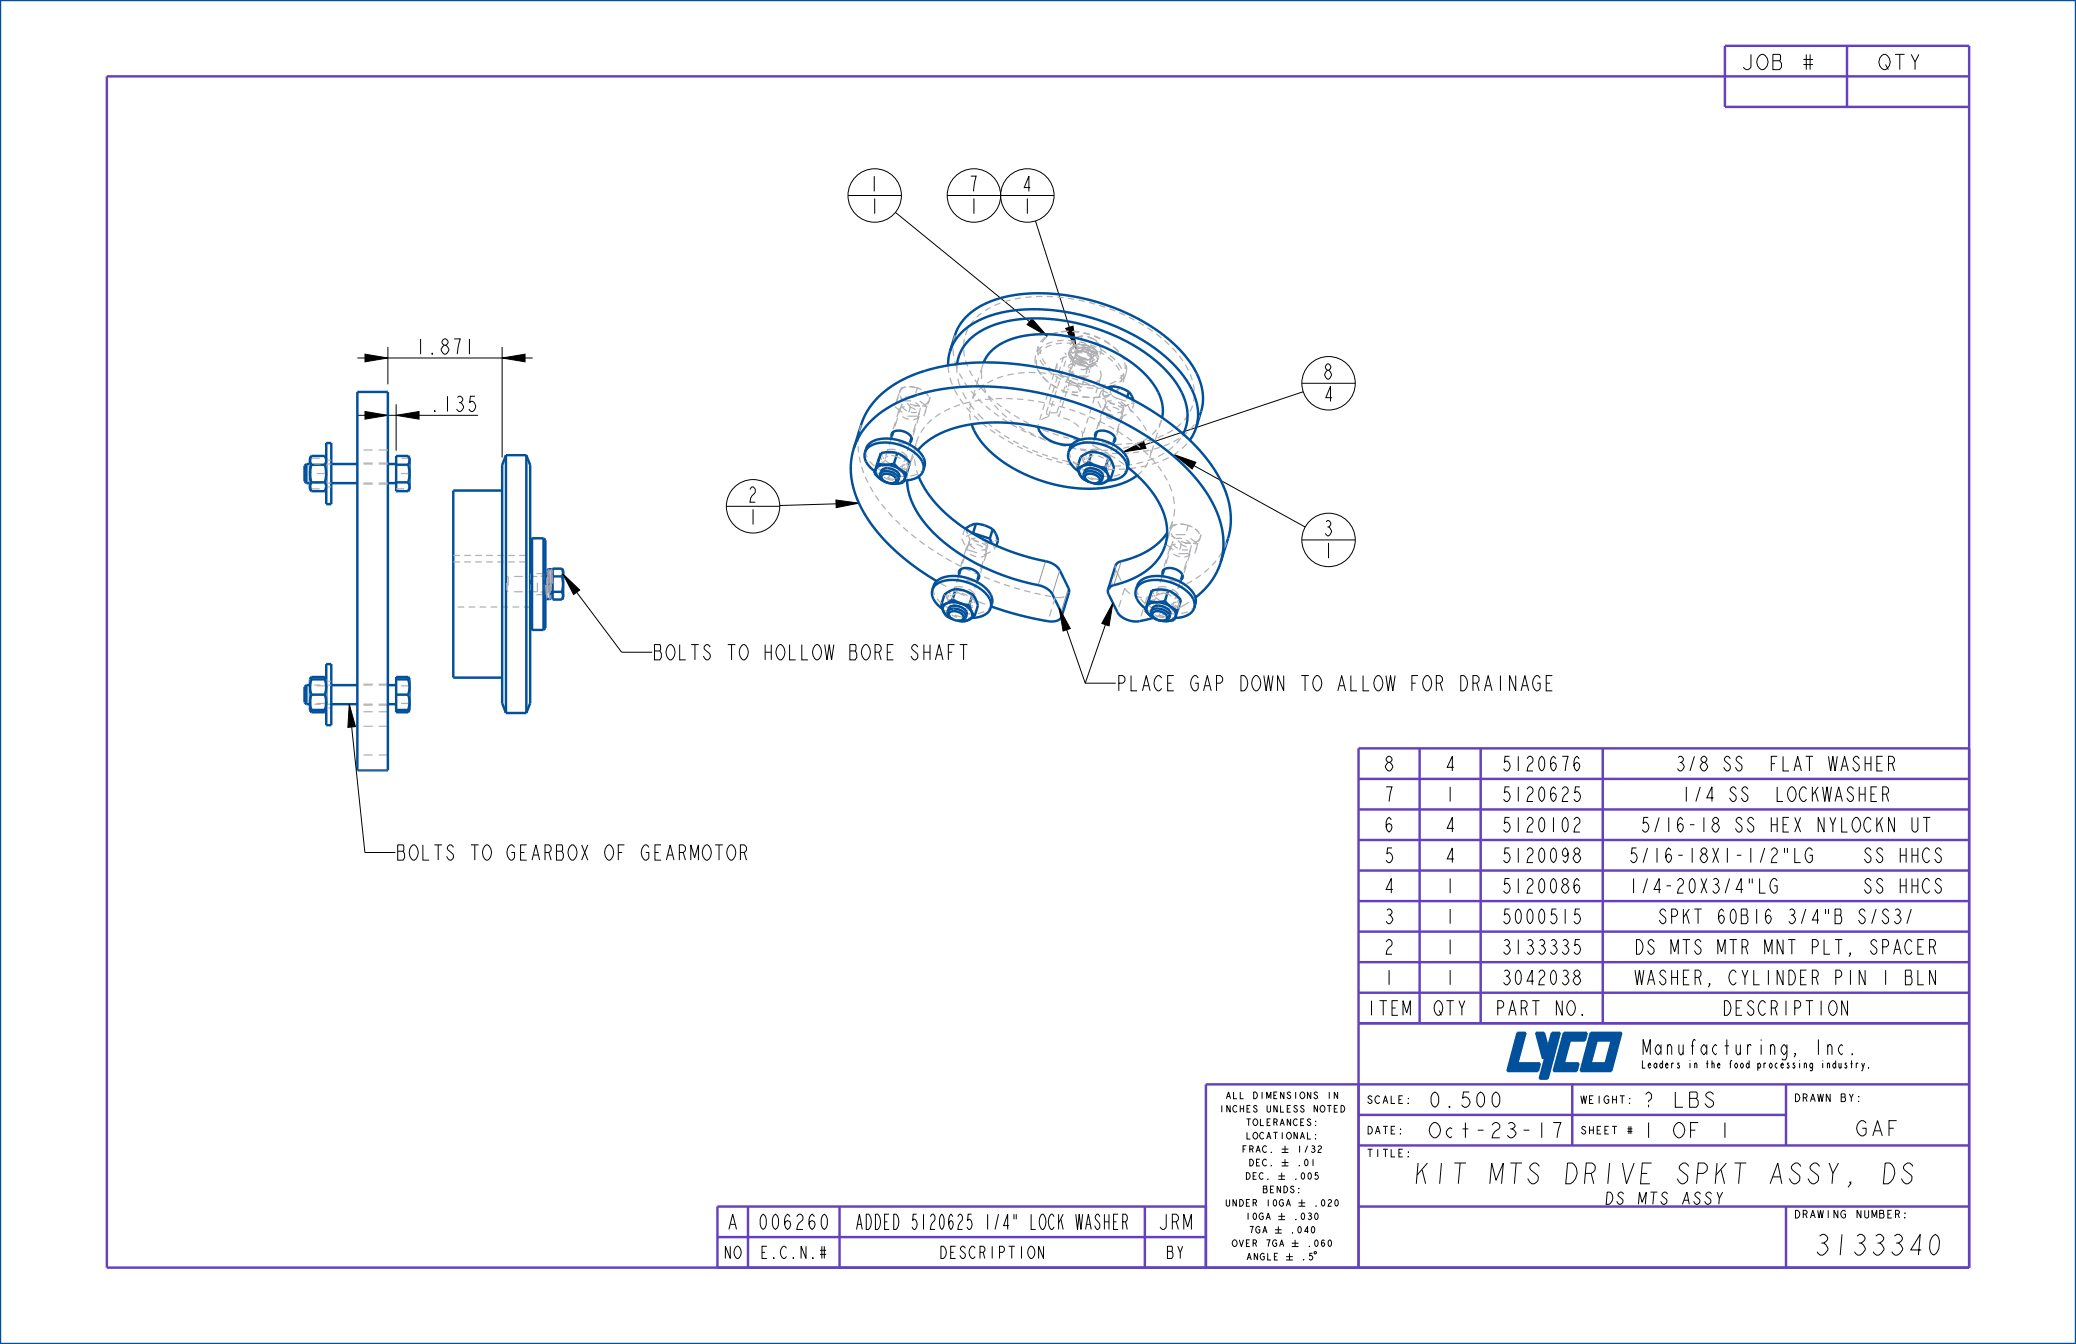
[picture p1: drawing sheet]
<svg xmlns="http://www.w3.org/2000/svg" width="432mm" height="279mm" viewBox="0 0 432 279" stroke-linecap="round" stroke-linejoin="round" font-family="sans-serif">
<defs><g id="words">
<g font-size="5.6">
<text x="294.9" y="246.1">KIT MTS DRIVE SPKT ASSY, DS</text>
<text x="377.3" y="260.9">3133340</text>
</g>
<g font-size="4.1">
<text x="362" y="14.5">JOB</text>
<text x="374.4" y="14.5">#</text>
<text x="390.5" y="14.5">QTY</text>
<text x="180.7" y="39.8">1</text>
<text x="201.4" y="39.8">7</text>
<text x="212.5" y="39.8">4</text>
<text x="180.8" y="44.4">1</text>
<text x="201.5" y="44.4">1</text>
<text x="212.6" y="44.4">1</text>
<text x="86.2" y="73.6">1.871</text>
<text x="275.1" y="78.8">8</text>
<text x="275.2" y="83.5">4</text>
<text x="89.3" y="85.5">.135</text>
<text x="155.4" y="104.4">2</text>
<text x="155.5" y="109">1</text>
<text x="275.1" y="111.4">3</text>
<text x="275.2" y="116">1</text>
<text x="135.7" y="137.2">BOLTS TO HOLLOW BORE SHAFT</text>
<text x="232.1" y="143.6">PLACE GAP DOWN TO ALLOW FOR DRAINAGE</text>
<text x="82.2" y="178.8">BOLTS TO GEARBOX OF GEARMOTOR</text>
<text x="341.3" y="219.3">Manufacturing, Inc.</text>
<text x="296.9" y="230.2">0.500</text>
<text x="341.3" y="230.2">?</text>
<text x="347.5" y="230.2">LBS</text>
<text x="296.9" y="236.5">Oct-23-17</text>
<text x="341.3" y="236.5">1</text>
<text x="347.5" y="236.5">OF</text>
<text x="356.8" y="236.5">1</text>
<text x="385.9" y="236.1">GAF</text>
<text x="151.2" y="255.6">A</text>
<text x="157.7" y="255.6">006260</text>
<text x="178.5" y="255.6">ADDED 5120625 1/4&quot; LOCK WASHER</text>
<text x="240.8" y="255.6">JRM</text>
</g>
<g font-size="4">
<text x="287.7" y="160.3">8</text>
<text x="300.4" y="160.3">4</text>
<text x="312.4" y="160.3">5120676</text>
<text x="348.9" y="160.3">3/8 SS</text>
<text x="367.9" y="160.3">FLAT WASHER</text>
<text x="287.7" y="166.6">7</text>
<text x="300.4" y="166.6">1</text>
<text x="312.4" y="166.6">5120625</text>
<text x="350.1" y="166.6">1/4 SS</text>
<text x="369.1" y="166.6">LOCKWASHER</text>
<text x="287.7" y="173">6</text>
<text x="300.4" y="173">4</text>
<text x="312.4" y="173">5120102</text>
<text x="341.8" y="173">5/16-18 SS HEX NYLOCKN UT</text>
<text x="287.7" y="179.3">5</text>
<text x="300.4" y="179.3">4</text>
<text x="312.4" y="179.3">5120098</text>
<text x="339.4" y="179.3">5/16-18X1-1/2&quot;LG</text>
<text x="386.9" y="179.3">SS HHCS</text>
<text x="287.7" y="185.7">4</text>
<text x="300.4" y="185.7">1</text>
<text x="312.4" y="185.7">5120086</text>
<text x="339.4" y="185.7">1/4-20X3/4&quot;LG</text>
<text x="386.9" y="185.7">SS HHCS</text>
<text x="287.7" y="192">3</text>
<text x="300.4" y="192">1</text>
<text x="312.4" y="192">5000515</text>
<text x="345.3" y="192">SPKT 60B16 3/4&quot;B S/S3/</text>
<text x="287.7" y="198.4">2</text>
<text x="300.4" y="198.4">1</text>
<text x="312.4" y="198.4">3133335</text>
<text x="340.6" y="198.4">DS MTS MTR MNT PLT, SPACER</text>
<text x="287.7" y="204.7">1</text>
<text x="300.4" y="204.7">1</text>
<text x="312.4" y="204.7">3042038</text>
<text x="340.6" y="204.7">WASHER, CYLINDER PIN 1 BLN</text>
<text x="284.2" y="211.1">ITEM</text>
<text x="298.1" y="211.1">QTY</text>
<text x="311.2" y="211.1">PART NO.</text>
<text x="358.4" y="211.1">DESCRIPTION</text>
</g>
<g font-size="3.3">
<text x="333.8" y="250.4">DS MTS ASSY</text>
<text x="150.4" y="261.6">NO</text>
<text x="158.2" y="261.6">E.C.N.#</text>
<text x="195.5" y="261.6">DESCRIPTION</text>
<text x="242.5" y="261.6">BY</text>
</g>
<g font-size="2.1">
<text x="341.3" y="222.1">Leaders in the food processing industry.</text>
<text x="284.2" y="229.4">SCALE:</text>
<text x="328.6" y="229.4">WEIGHT:</text>
<text x="373.1" y="229">DRAWN</text>
<text x="382.4" y="229">BY:</text>
<text x="284.2" y="235.8">DATE:</text>
<text x="328.6" y="235.8">SHEET</text>
<text x="338" y="235.8">#</text>
<text x="284.2" y="240.5">TITLE:</text>
<text x="373.1" y="253.2">DRAWING</text>
<text x="385.5" y="253.2">NUMBER:</text>
</g>
<g font-size="1.8">
<text x="253.8" y="231.2">INCHES</text>
<text x="255.1" y="228.4">ALL</text>
<text x="259.2" y="234">TOLERANCES:</text>
<text x="260.6" y="228.4">DIMENSIONS</text>
<text x="263.3" y="231.2">UNLESS</text>
<text x="272.8" y="231.2">NOTED</text>
<text x="275.6" y="228.4">IN</text>
<text x="258.3" y="239.6">FRAC.</text>
<text x="259.2" y="236.8">LOCATIONAL:</text>
<text x="269.7" y="239.6">1/32</text>
<text x="259" y="245.2">DEC.</text>
<text x="259.7" y="242.4">DEC.</text>
<text x="269" y="245.2">.005</text>
<text x="269.6" y="242.4">.01</text>
<text x="254.9" y="250.8">UNDER</text>
<text x="262.6" y="248">BENDS:</text>
<text x="263.1" y="250.8">10GA</text>
<text x="273.2" y="250.8">.020</text>
<text x="259" y="253.6">10GA</text>
<text x="259.7" y="256.3">7GA</text>
<text x="268.3" y="256.3">.040</text>
<text x="269" y="253.6">.030</text>
<text x="256.3" y="259.1">OVER</text>
<text x="259.2" y="261.9">ANGLE</text>
<text x="263.1" y="259.1">7GA</text>
<text x="270.6" y="261.9">.5</text>
<text x="271.8" y="259.1">.060</text>
</g>
</g></defs>
<path d="M317.3 214.7l-2.1 8h-1.7z" fill="#00509b"/>
<path d="M317.3 214.7l-2.1 8h-1.7z" fill="none" stroke="#00509b" stroke-width=".21"/>
<path d="M315.6 214.7h1.7l-3.8 8z" fill="#00509b"/>
<path d="M315.6 214.7h1.7l-3.8 8z" fill="none" stroke="#00509b" stroke-width=".21"/>
<path d="M315.6 221.1h4.7l-5.1 1.6z" fill="#00509b"/>
<path d="M315.6 221.1h4.7l-5.1 1.6z" fill="none" stroke="#00509b" stroke-width=".21"/>
<path d="M315.2 222.7l5.1-1.6-.4 1.6z" fill="#00509b"/>
<path d="M315.2 222.7l5.1-1.6-.4 1.6z" fill="none" stroke="#00509b" stroke-width=".21"/>
<path d="M322.8 214.7h1.6l-4.2 9.5z" fill="#00509b"/>
<path d="M322.8 214.7h1.6l-4.2 9.5z" fill="none" stroke="#00509b" stroke-width=".21"/>
<path d="M324.4 214.7l-2.5 9.5h-1.7z" fill="#00509b"/>
<path d="M324.4 214.7l-2.5 9.5h-1.7z" fill="none" stroke="#00509b" stroke-width=".21"/>
<path d="M326.9 214.7l-2.1 8h-1.6z" fill="#00509b"/>
<path d="M326.9 214.7l-2.1 8h-1.6z" fill="none" stroke="#00509b" stroke-width=".21"/>
<path d="M325.3 214.7h1.6l-3.7 8z" fill="#00509b"/>
<path d="M325.3 214.7h1.6l-3.7 8z" fill="none" stroke="#00509b" stroke-width=".21"/>
<path d="M325.2 221.1h3.1l-3.5 1.6z" fill="#00509b"/>
<path d="M325.2 221.1h3.1l-3.5 1.6z" fill="none" stroke="#00509b" stroke-width=".21"/>
<path d="M324.8 222.7l3.5-1.6-.4 1.6z" fill="#00509b"/>
<path d="M324.8 222.7l3.5-1.6-.4 1.6z" fill="none" stroke="#00509b" stroke-width=".21"/>
<path d="M326.9 214.7h3.1l-3.5 1.6z" fill="#00509b"/>
<path d="M326.9 214.7h3.1l-3.5 1.6z" fill="none" stroke="#00509b" stroke-width=".21"/>
<path d="M326.5 216.3l3.5-1.6-.4 1.6z" fill="#00509b"/>
<path d="M326.5 216.3l3.5-1.6-.4 1.6z" fill="none" stroke="#00509b" stroke-width=".21"/>
<path d="M330.9 214.7h1.6l-2.1 8z" fill="#00509b"/>
<path d="M330.9 214.7h1.6l-2.1 8z" fill="none" stroke="#00509b" stroke-width=".21"/>
<path d="M330.9 214.7l-.5 8h-1.6z" fill="#00509b"/>
<path d="M330.9 214.7l-.5 8h-1.6z" fill="none" stroke="#00509b" stroke-width=".21"/>
<path d="M332.5 214.7h3.2l-3.6 1.6z" fill="#00509b"/>
<path d="M332.5 214.7h3.2l-3.6 1.6z" fill="none" stroke="#00509b" stroke-width=".21"/>
<path d="M332.1 216.3l3.6-1.6-.5 1.6z" fill="#00509b"/>
<path d="M332.1 216.3l3.6-1.6-.5 1.6z" fill="none" stroke="#00509b" stroke-width=".21"/>
<path d="M337.2 214.7l-2.1 8h-1.6z" fill="#00509b"/>
<path d="M337.2 214.7l-2.1 8h-1.6z" fill="none" stroke="#00509b" stroke-width=".21"/>
<path d="M335.7 214.7h1.5l-3.7 8z" fill="#00509b"/>
<path d="M335.7 214.7h1.5l-3.7 8z" fill="none" stroke="#00509b" stroke-width=".21"/>
<path d="M330.8 221.1h3.2l-3.6 1.6z" fill="#00509b"/>
<path d="M330.8 221.1h3.2l-3.6 1.6z" fill="none" stroke="#00509b" stroke-width=".21"/>
<path d="M330.4 222.7l3.6-1.6-.5 1.6z" fill="#00509b"/>
<path d="M330.4 222.7l3.6-1.6-.5 1.6z" fill="none" stroke="#00509b" stroke-width=".21"/>
<path d="M321.1 214.7l.7 2.4-.8 3z" fill="#00509b"/>
<path d="M321.1 214.7l.7 2.4-.8 3z" fill="none" stroke="#00509b" stroke-width=".21"/>
<path d="M319.5 214.7h1.6l-.1 5.4z" fill="#00509b"/>
<path d="M319.5 214.7h1.6l-.1 5.4z" fill="none" stroke="#00509b" stroke-width=".21"/>
<path d="M75.9 73.6l4.8 .8-4.8 .8zM104.4 74.4l4.8-.8v1.6zM214.6 66.3l3.2 3.6-4.2-2.4zM221.7 68.3l1.5-.5 .7 4.8zM75.9 85.5l4.8 .8-4.8 .8zM82.4 86.3l4.8-.8v1.6zM233.6 94l4.3-2.3 .5 1.5zM244.2 94.5l4.5 1.6-.7 1.4zM173.9 103.9l4.8 .7-4.8 .9z" fill="#000"/>
<g fill="none" stroke="#000" stroke-width=".21">
<path d="M176.4 40.6h11.1M186.2 44.2l31.6 25.7M197 40.6h22.2M215.4 45.9l8.5 26.7M74.3 74.4h36.5M75.9 73.6l4.8 .8-4.8 .8zM80.7 72.1v7.8M104.4 74.4l4.8-.8v1.6zM104.4 72.1v23M214.6 66.3l3.2 3.6-4.2-2.4zM221.7 68.3l1.5-.5 .7 4.8zM270.8 79.7h11.1"/>
<path d="M74.3 86.3h25.1M75.9 85.5l4.8 .8-4.8 .8zM82.4 86.3l4.8-.8v1.6zM82.4 84.1v9.6M233.6 94l4.3-2.3 .5 1.5zM244.2 94.5l4.5 1.6-.7 1.4zM244.2 94.5l27.3 15.1M271.1 81.4l-37.5 12.6M151.1 105.3h11.1M173.9 103.9l4.8 .7-4.8 .9zM178.7 104.6l-16.5 .5M270.8 112.2h11.1"/>
<circle cx="181.9" cy="40.6" r="5.6"/>
<circle cx="202.6" cy="40.6" r="5.6"/>
<circle cx="213.7" cy="40.6" r="5.6"/>
<circle cx="276.3" cy="79.7" r="5.6"/>
<circle cx="156.6" cy="105.3" r="5.6"/>
<circle cx="276.3" cy="112.2" r="5.6"/>
</g>
<g fill="none" stroke="#6441be" stroke-width=".51">
<path d="M384.2 9.5v12.7M409.6 15.9h-387.4v247.6h387.4v-254h-50.8v12.7h50.8M295.3 155.6v57.1M308 155.6v57.1M333.4 155.6v57.1M409.6 155.6h-127v107.9M282.6 174.6h127M282.6 168.3h127M282.6 161.9h127M282.6 193.7h127M282.6 187.3h127M282.6 181h127"/>
<path d="M282.6 212.7h127M282.6 206.4h127M282.6 200h127M282.6 231.8h88.9M282.6 238.1h127M327 225.4v12.7M371.5 225.4v12.7M409.6 225.4h-158.8v38.1M149.2 257.2h101.6M155.6 250.8v12.7M174.6 250.8v12.7M238.1 250.8v12.7"/>
<path d="M250.8 250.8h-101.6v12.7M282.6 250.8h127M371.5 250.8v12.7"/>
</g>
<path d="M0 0h431.8v279.4h-431.8zM319.5 214.7h1.6l.7 2.4-.8 3zM322.8 214.7h1.6l-2.5 9.5h-1.7zM326.5 216.3h3.1l.4-1.6h-4.7l-2.1 8h4.7l.4-1.6h-3.1M326.9 214.7l-2.1 8M330.9 214.7h6.3l-2.1 8h-6.3zM332.1 216.3h3.1M332.5 214.7l-2.1 8M335.7 214.7l-2.2 8M315.6 221.1h4.7l-.4 1.6h-6.4l2.1-8h1.7l-2.1 8M330.8 221.1h3.2" fill="none" stroke="#00509b" stroke-width=".51"/>
<!-- layer: 0_COMPONENTS -->
<g fill="none" stroke="#00509b" stroke-width=".51">
<path d="M197.6 73l1-3.3a11.1 11.1 0 0 1 6.7-6.7 32.6 32.6 0 0 1 19.2-1.1 40.2 40.2 0 0 1 21.6 11.6 13.7 13.7 0 0 1 4.1 9.9l-.2 1.7-1.2 3.8M197.6 73l-.3 1.5-.1 1.5M197.6 73a11.1 11.1 0 0 1 6.6-6.7 32.6 32.6 0 0 1 19.3-1.1 40.2 40.2 0 0 1 21.6 11.7 13.7 13.7 0 0 1 4.1 9.8l-.4 2.2M199.1 75.7a9.8 9.8 0 0 1 6.5-7.7 30.7 30.7 0 0 1 18.6-.8 37 37 0 0 1 18.9 10.4 13 13 0 0 1 3.9 8.8 8.2 8.2 0 0 1-.9 3.8M204.6 75.3a8.9 8.9 0 0 1 6.3-5 29.3 29.3 0 0 1 20.1 2.5 20.4 20.4 0 0 1 10.1 9.2l.7 2.6-.1 2.2M63.7 96.5l-.4 .3v3.3l.4 .3M63.7 96.5v3.9M63.7 96.5h.8M64.8 94.8l-.3 .9 .3 .9M64.8 96.6l-.3 1.8 .3 1.9M64.8 94.8l-.3 .5v6.3l.3 .5M64.8 96.6h2.8"/>
<path d="M64.8 94.8h2.8M67.6 94.8l.2 .9M67.6 96.6l.2 1.8-.2 1.9M67.6 94.8l.3 .5M67.8 95.7h.1M67.8 95.7l-.2 .9M67.9 92.1h1v12.7h-1zM68.9 96.5h5.4M74.3 81.5h6.4v78.6h-6.4zM80.7 96.5h1.7M82.4 96.6h2.5M84.9 94.8l.3 .9-.3 .9"/>
<path d="M84.9 96.6l.3 1.8-.3 1.9M84.9 94.8l.3 .5v6.3l-.3 .5M84.9 94.8h-2.5v7.3h2.5M105.2 94.6l-.8 2.1v49.5l.8 2M105.2 94.6v53.6M105.2 94.6h4.3M109.5 94.6v53.6M109.5 94.6l.8 2.1v49.5l-.8 2M177.5 93.4l-.5 2.6 .1 3.1a23.2 23.2 0 0 0 6.6 12.9 48.5 48.5 0 0 0 11.1 8.8M177.5 93.4l1.6-5a17 17 0 0 1 10.2-10.2l3.5-1.2 3.8-.9 4.2-.6 4-.2 4.6 .2 4.7 .5 4.7 .9 4.7 1.3 4.7 1.6 4 1.6 4.3 2.2 3.9 2.4 3.7 2.6 2.9 2.4 2.8 2.9 2.3 3a17.8 17.8 0 0 1 3.5 14.5l-1.7 5.5M177.5 93.4a17 17 0 0 1 10.2-10.2l3.2-1.1 3.8-1 4.1-.6 4.4-.2 4.6 .2 4.7 .5 4.8 .9 4.7 1.3 4.6 1.5 4.5 1.9 4.2 2.2 3.6 2.1 3.6 2.6 3.3 2.8 2.5 2.6 2.3 3a17.8 17.8 0 0 1 3.4 14.5l-.1 .5M179.9 94.1l-.1 .9 .4 1 .7 1 1.1 1"/>
<path d="M179.9 94.1l.5-1.4a4.9 4.9 0 0 1 4.9-1.5 8.2 8.2 0 0 1 6.9 4.3l.2 1-.4 1.3M179.9 94.1l.3-.6a4.9 4.9 0 0 1 4.8-1.5 8.2 8.2 0 0 1 7 4.4l.1 .7-.1 .7M181.8 98.4l1.2 1.1 1.3 .7 1.2 .3h1.4a1.14 1.14 0 0 0 1.4-1.2l.3-.9M182.6 96.4l-.8 2M182.6 96.4l1.6 .2 1.7-.2M183.1 98.6l.2-.7 .4-.4 .8-.1 1 .1 .8 .4 .6 .6 .2 .5-.2 .8M183.1 98.6v.5l.5 .6M183.1 98.6l.2-.4 .5-.2 1.5 .1 1.2 .7 .4 .5v.5M183.2 94.2l-1.4 4.2M183.2 94.2l1.8-.2 1.6 .2M183.2 94.2l-.6 2.2M183.6 99.7l1 .6 1.2 .1"/>
<path d="M183.6 99.7l-.3-.5 .3-.5 .6-.2 1 .1 .8 .4 .4 .6-.1 .5-.5 .3M185.5 90.8v-.7l.5-.4 .9-.2 1 .2 1 .4 .6 .7 .1 .6-.3 .5M185.8 89.8l-.4 1.4M185.9 96.4l1.3 1.2 1.4 .8M186.6 94.2l1.4 .8 1.3 1.2-.7 2.2M186.6 94.2l-.7 2.2M186.9 99.8l-.4 .4-.7 .2M188.7 99.9l.2 2.2 .8 2.3 1.1 2.2 1.7 2.3 2 2.2 2.5 2.2 2.8 1.9 3.1 1.8a64.8 64.8 0 0 0 14.1 5l1.1 .6 .7 .8 1.9 3.9 .1 .9M189.6 91l-.5 1.4M191.1 99.1l.9 1.9 1.3 2 1.6 1.9 1.8 1.9a47.3 47.3 0 0 0 21.7 10.2l1.1 .5 .8 .8 2.1 4.3v.6l-1.6 5M192 97.8l-.4 .9-.9 .6-1.2 .4-1.4 .2M202.1 88.2l.1 .4a16.4 16.4 0 0 0 7.1 7.9 31 31 0 0 0 22.1 4.6l1.1-.3a12.5 12.5 0 0 0 4-2"/>
<path d="M215.9 88.7l.3 .8a7 7 0 0 0 6.8 2.9M222.2 94.1v.9l.3 1 .7 1 1.1 1M222.2 94.1l.6-1.4a4.9 4.9 0 0 1 4.8-1.5 8.2 8.2 0 0 1 7 4.3l.1 1-.3 1.3M222.2 94.1l.3-.6a4.9 4.9 0 0 1 4.9-1.5 8.2 8.2 0 0 1 6.9 4.4l.2 .7-.1 .7M224.1 97.2l.4 1.2 .5 .9 1.4 .8M224.7 91.4a41.3 41.3 0 0 0-24.5-2.8l-3 .8-2.5 1.2-2.2 1.4-1.6 1.6M225.4 98.6l.3-.8 .4-.3 .8-.1 .9 .1 .9 .4 .6 .6 .1 .5-.2 .8M225.4 98.6l.1 .5 .4 .6M225.4 98.6l.3-.4 .5-.2 1.4 .1 1.3 .7 .3 .5v.5M225.7 99.5h.1M225.7 99.5v-.5l.4-.4 .7-.1 .9 .2 .7 .4 .4 .5-.2 .5-.5 .3M225.7 99.5l.2 .2"/>
<path d="M225.9 99.7l1.1 .7h1.1M226.4 96.1l-1.2 .8-1.1 .3M226.4 96.1l1.7 .8 1.8 .3M227.1 93.9l-1.1 .3-1.2 .8-.7 2.2M227.1 93.9l1.8 .3 1.7 .8M227.1 93.9l-.7 2.2M227.8 90.8v-.7l.5-.4 .9-.2 1 .2 1 .4 .6 .7 .2 .6-.4 .5M228.1 89.8l-.4 1.4M229.2 99.8l-.4 .4-.7 .2M229.9 97.2l.5 1.4 .6 .9M230.6 95l.6 .9 .5 1.4-.7 2.2M230.6 95l-.7 2.2"/>
<path d="M231 99.5l-1.8 1-.5 .1-1-.1M231.3 80.3l1.8 .4 1.7 .8M231.3 80.3l-1 .3M231.3 80.3l-.2 .7M231.9 91l-.4 1.4M234.4 97.8l-.5 .8-.8 .7-1.2 .4-1.4 .2M234.6 97.2l1.9 1.6 1.7 1.8a14.8 14.8 0 0 1 4.6 10.5l-.3 1.8-.6 1.7-.9 1.5-1.4 1.5-1.5 1.3-1.5 .9-2.4 1.1-3 .9-.5 .3-.2 .5M234.8 81.5l.5 .7 .4 1M234.8 81.5l-.3 1M248.8 88.9l-.5 1.3-.8 1.3M63.7 100.4h.8M64.8 100.3l-.3 .9 .3 .9"/>
<path d="M64.8 102.1h2.8M64.8 100.3h2.8M67.6 100.3l.2 .9-.2 .9M67.9 101.6l-.3 .5M68.9 100.4h5.4M80.7 100.4h1.7M82.4 100.3h2.5M84.9 100.3l.3 .9-.3 .9M104.4 102h-10.1v38.9h10.1M110.7 111.9l-.4 .4M110.7 111.9h2.4M110.7 111.9v19.1"/>
<path d="M113.1 111.9l.3 .4v18.3l-.3 .4M113.1 111.9v19.1M113.4 119.8h.6M114 118.8l-.1 1M114 118.8h.1M114 118.7v.1M114 118.7h.1M114 118.6v.1M114 118.6h.1M114 118.5h.1M114 119.7v.1M114 119.8h.1"/>
<path d="M114 119.8v.1M114 119.9h.1M114 119.9v.1M114 120h.1M114.1 120h.1M114.8 118.5l-.1-.2h-.6l-.1 .2M114.8 118.5h.1M114.8 118.6h.1M114.8 118.6v.1M114.8 118.7h.1M114.8 118.7v.1M114.8 118.8h.1"/>
<path d="M114.8 118.8l.1 1.6M114.9 119.4v.2M114.9 119.8h2M116.9 118.2l.2 .8-.2 .8M116.9 119.8l.2 1.6-.2 1.6M116.9 118.2h-2v6.4h2M116.9 118.2l.2 .5v5.5l-.2 .4M184.1 100.1l-1-.6-.7-.6-.3-.8 .1-.6 .5-.5 .9-.3 .9-.1 1.1 .2 1.1 .5 .8 .6 .6 .7 .1 .7-.3 .6-.6 .5-1 .1h-1.1M199.5 119.3v-.6l.5-.5 .9-.1 1 .1 1 .5 .6 .6 .2 .7-.4 .5M199.8 118.4l-.4 1.4M202.4 110.8l3.5 1.2M202.4 110.8l-.1 .1"/>
<path d="M203 108.9l1.8 .3 1.7 .8M203 108.9l-1.1 .3-1.1 .7M203 108.9l-.6 1.9M203.6 119.5l-.4 1.5M205.9 112l.5 1.1M206.5 110l.6 .9 .5 1.4-.4 1.1M206.5 110l-.6 2M226.4 100.1l-1-.5-.6-.7-.4-.7 .1-.7 .5-.5 .8-.3 1.1-.1 1.1 .2 1.1 .5 .8 .6 .5 .7 .2 .7-.3 .6-.6 .4-.9 .2h-1.1M227.5 100.5h.2M241.8 119.3v-.6l.6-.5 .8-.1 1.1 .1 .9 .5 .6 .6 .2 .7-.4 .5M242.1 118.4l-.4 1.4M242.8 110.8l-1.8 2a22.3 22.3 0 0 1-8.3 4.1l-.7 .6-1.5 5.1"/>
<path d="M245.9 119.5l-.4 1.5M253.9 116.9a14.8 14.8 0 0 1-5.3 7.3M67.9 138.1h1v12.7h-1zM110.3 130.6l.4 .4M110.7 131h2.4M113.4 123.1h.2M113.6 124.1h.1M113.6 124.1v.1M113.6 124.2h.1M113.6 124.2v.1M113.6 124.3h.1M114.1 120l.1 1.3h.7"/>
<path d="M114.4 122.8l-.1-1.2h-.9l.2 2.5M114.4 122.8h.1M114.4 122.8v.1M114.4 122.9h.1M114.4 122.9v.1M114.4 123h.1M114.4 123v.1M114.4 123.1h.1M114.4 123.1h.4l.1 .4M114.4 124.3l-.1 .2h-.5l-.2-.2M114.4 124.3h.1M114.4 124.2v.1"/>
<path d="M114.4 124.2h.1M114.5 124.2h-.1M114.5 124.2h.1M114.5 124.1v.1M114.5 124.1h.1M114.5 123.1v1M114.9 123h2M116.9 123l.2 .8-.2 .8M193.9 122.6v1l.3 1 .7 1 1.1 1M193.9 122.6l.5-1.3a4.9 4.9 0 0 1 4.9-1.5 8.2 8.2 0 0 1 7 4.3l.1 1-.3 1.3M193.9 122.6l.3-.5a4.9 4.9 0 0 1 4.8-1.5 8.2 8.2 0 0 1 7 4.3l.2 .8-.1 .7M195.8 125.8l.4 1.2 .5 .9 1.4 .8"/>
<path d="M197.1 127.2l.3-.8 .4-.3 .8-.2 .9 .2 .9 .4 .5 .6 .2 .5-.2 .7M197.1 127.2l.1 .5 .4 .6M197.1 127.2l.3-.4 .5-.2h1.4l1.3 .8 .3 .5v.4M197.6 128.3l-.3-.6 .3-.4 .7-.3 .9 .2 .8 .4 .4 .5-.1 .6-.5 .3M197.6 128.3l.8 .5 1 .2M198.1 128.7l-1-.6-.7-.6-.3-.8 .1-.6 .5-.6 .8-.2 1.1-.1 1.1 .2 1.1 .5 .8 .6 .5 .6 .1 .8-.2 .6-.6 .4-.9 .2h-1.1M198.1 124.6l1.7 .8 1.8 .4M198.1 124.6l-1.2 .8-1.1 .4M198.8 122.5l1.8 .3 1.7 .8M198.8 122.5l-1.1 .3-1.3 .8-.6 2.2M198.8 122.5l-.7 2.1M199.2 129l.2 .1"/>
<path d="M199.8 129h-.4M200.9 128.3l-.4 .5-.7 .2M201.6 125.8l.5 1.4 .6 .9M202.3 123.6l.6 .9 .5 1.4-.7 2.2M202.3 123.6l-.7 2.2M202.7 128.1l-1.8 1-.5 .1-1-.1M206.1 126.4l-.5 .8-.9 .7-1.1 .4-1.4 .2M206.2 126.1a53.3 53.3 0 0 0 12.6 3.1l1.3-.3 .7-.7M230.5 122.6v.8l1.9 3.9 .5 .6 .7 .5 1.3 .6 1.4 .2 3.6-.8M236.3 122.6l-.1 1 .3 1 .7 1 1.1 .9M236.3 122.6l.5-1.3a4.9 4.9 0 0 1 4.8-1.5 8.2 8.2 0 0 1 7 4.3l.1 1-.3 1.3M236.3 122.6l.2-.5a4.9 4.9 0 0 1 4.9-1.5 8.2 8.2 0 0 1 6.9 4.3l.2 .8-.1 .7"/>
<path d="M238.2 126.9l1.2 1.2 1.2 .7 1.2 .3h1.5a1.14 1.14 0 0 0 1.3-1.2l.4-1M238.9 125l-.7 1.9M238.9 125l1.6 .2 1.8-.2M239.4 127.2l.3-.8 .4-.3 .8-.2 .9 .2 .9 .4 .6 .5 .1 .6-.2 .7M239.4 127.2l.1 .5 .4 .6M239.4 127.2l.3-.4 .5-.2h1.4l1.3 .8 .3 .5v.4M239.6 122.8l-1.4 4.1M239.6 122.8l1.8-.3 1.6 .3M239.6 122.8l-.7 2.2M239.9 128.3l1.1 .6 1.1 .1M239.9 128.3l-.2-.5 .2-.5 .7-.3 .9 .2 .8 .4 .5 .5-.1 .6-.6 .3M240.4 128.7l-1-.6-.6-.7-.3-.7 .1-.6 .4-.6 .9-.3h.9l1.2 .2 1 .5 .9 .6 .5 .7 .2 .7-.3 .6-.7 .4-.9 .2-1.1-.1"/>
<path d="M242.3 125l1.3 1.2 1.4 .7M243 122.8l1.4 .7 1.2 1.2-.6 2.2M243 122.8l-.7 2.2M243.2 128.3l-.3 .5-.8 .2M248.4 126.4l-.5 .8-.9 .7-1.2 .4-1.4 .2M63.7 142.4l-.4 .4v3.2l.4 .4M63.7 142.4v4M63.7 146.4h.8M63.7 142.4h.8M64.5 147.6l.3 .5M64.5 141.2v6.4M64.5 147.6h3.3l-.2 .5"/>
<path d="M64.8 140.7l-.3 .5M64.8 144.4l-.3 1.6 .3 1.6M64.8 141.2l-.3 1.6 .3 1.6M64.8 148.1h2.8M64.8 144.4h2.8M64.8 140.7h2.8M67.6 140.7l.2 .5M67.6 141.2l.2 1.6-.2 1.6M67.6 144.4l.2 1.6-.2 1.6M67.6 140.7l.3 .5h-3.4M67.8 147.6l-.2 .5M68.9 146.4h5.4"/>
<path d="M68.9 142.4h5.4M80.7 146.4h1.7M80.7 142.4h1.7M82.4 147.6h2.8M82.4 144.4h2.5M82.4 141.2h2.8M84.9 140.7l.2 .5M84.9 141.2l.3 1.6-.3 1.6M84.9 144.4l.3 1.6-.3 1.6M84.9 140.7h-2.5v7.4h2.5M84.9 140.7l.3 .5M85.1 147.6l-.2 .5"/>
<path d="M85.2 141.2v6.4M85.2 147.6l-.3 .5M105.2 148.2h4.3"/>
</g>
<g fill="none" stroke="#9196a0" stroke-width=".21">
<path d="M113.9 119.8l.1-.1 .2 1.6M114 119.2v-.8l.2 2.9M114.1 118.3l.2 3M114.7 118.3l.1 3M114.9 119.2v2.1M217.5 116.7l-1.6 4.9M220.4 118.5l-1.5 5M233.2 116.7l-1.5 4.9M113.4 121.6l.1 .8M113.5 121.6l.1 2.1M113.6 121.6l.2 2.9M114.1 121.6l.2 2.9"/>
<path d="M114.2 121.6l.2 2.8 .1-.7M114.3 121.6l.1 1.5M114.4 123.1h.1M114.5 123.1h-.1M114.6 121.3v1.8M222.2 122.3l-1.5 4.9M74.3 160h6.4"/>
</g>
<g fill="none" stroke="#afafb4" stroke-width=".25">
<path d="M197.2 76l.2 1.5M197.6 78.5l.5 1.5M198.2 72.4l.2 1.6M198.6 75.1l.4 1.3M198.6 69.7l-.3 1.6M199 76.4l.1 .2M199 76.4v1.1M199.1 75.7l-.1 .7M199.2 78.7l.5 1.8M199.5 77.6l.7 1.2M200.4 72.7l.2 1.4M200.6 70.5l-.2 1.4"/>
<path d="M200.6 79.5l.8 1.1M200.8 74.9l.5 1.3M201.3 68.5l-.5 1.2M201.3 68.4v.1M201.6 77h.1M201.6 77l.7 1.2M202.5 66.6l-.8 1.1M202.8 78.9l.7 1.1M203.6 78.5l-.5 1.6M204.1 65.1l-1 .9M204.2 65.1h-.1M204.2 77v1.8"/>
<path d="M204.5 79.9h.1M204.5 79.9l.6 1.7M204.5 75.6l-.6 1.8M204.5 75.6h.1M204.5 75.5v.1M206 63.9l-1.1 .7M206.5 79l-1.2 .7M206.8 63.5h.1M207.4 78.7h.1M208.1 63l-1.3 .5M208.6 78.2l-1.2 .5M210.2 62.4l-1.3 .3"/>
<path d="M210.9 77.7l-1.4 .3M212.4 61.9l-1.3 .3M213.1 77.5l-1.4 .1M213.6 61.8h-.3M213.6 61.8h.1M214 77.4h1.4M214 77.4h.1M214.6 61.7l-1 .1M215.4 73.9l-.1 .8 .1 .9M215.6 74.8v1M215.6 74.8h.1M215.6 75.8v.1"/>
<path d="M215.6 75.9l.1 .2M215.6 73.1l.4-1.1-.2 .8 .1 .9M215.7 76.1h.1M215.7 76.7h.1M215.7 76.7l.7 1M215.9 73.9h.1M215.9 73.7h.1M215.9 72.9l-.1 .1M215.9 72.9h.1M216 77h.1M216 77l.3 .5M216.3 77.5l1.3 .1"/>
<path d="M216.3 77.5l.3 .5M216.3 74.8l.8 1.2M216.4 77.7h.1M216.4 72.1v1.5M216.4 72.3l-.5 .6M216.4 72.3h.1M216.6 72.2l-.2 .1M216.6 72.2h.1M216.7 72.8l-.8 1.1M216.7 72.8h.1M216.8 74.5l.7 1.2M216.8 74.5h.1"/>
<path d="M216.8 72l-.2 .2M216.8 61.6l-1.3 .1M217 78.5l-.1-.2 1 1M217.1 78.5l.5 .6M217.5 70.1l-1.1 1M217.7 79.1l.4 .4M217.7 76.7l1 .9M217.7 61.6l1.3 .1M217.8 70.1l-1.1 1.1M218.1 76.3l.4 .4M218.3 71.9l-.9 .4M218.3 71.9h.1"/>
<path d="M218.5 76.7h.1M218.5 76.7l.6 .5M218.5 77.7l1.4 .2M218.6 79.8l-.4 1.2M218.6 71.8l-.3 .1M218.6 69.6h.1M218.6 71.8h.1M218.7 79.9l1.1 .7M218.7 71.7l-.1 .1M218.9 71.1l-1.3 .5M218.9 71.1h.1M219.1 77.2h.1"/>
<path d="M219.1 77.2l.1 .1M219.2 77.7l-.4 1.2M219.5 78.2l1.2 .7M219.7 69.2l-1.4 .4M219.8 76v.2M219.8 76h.1M219.8 76.2h.1M219.8 76.2l.1 .4M219.8 75.8v.2M219.8 75.8h.1M219.8 75.7v.1M219.9 75.6l-.4 1.2"/>
<path d="M219.9 75.6l-.1 .1M219.9 61.8l1.3 .1M219.9 77.8l1.2 .7M220 78.3l-.4 1.3M220 69.1l-1.4 .5M220.2 77.3l1.1 1.2M220.4 79.1l-.4 1.3M220.4 71.4l-.8 .1M220.4 71.4h.1M220.5 74.7h.1M220.6 76.2l-.4 1.3M220.7 78.1l1.4 .3"/>
<path d="M220.8 71.3l-.4 .1M220.8 71.3h.1M221 71.3h-.2M221 77.1l-.4 1.2M221.1 74.4l-.6 .3M221.2 74.3l-.1 .1M221.2 70.8l-1.4 .1M221.2 74.1l-.3 1.3M221.5 73.3l.2 .5M221.6 79.3l1.3 .5M221.7 75l-.4 1.2M221.9 71.3l1.3 .1"/>
<path d="M221.9 74.1l-.7 .2M221.9 78.9l1.3 .5M222 68.9l-1.4 .1M222 68.9h.1M222.1 62l1.3 .2M222.1 78.3l-.3 1.3M222.2 76.2h.1M222.2 70.8l1.4 .1M222.2 76.1v.1M222.2 76.1h.1M222.2 77h.1M222.2 77l.2 .3"/>
<path d="M222.2 68.8l-1.3 .1M222.3 76.1h-.1M222.3 68.8h-.1M222.3 76v.1M222.3 76h.1M222.3 79.1l1.6 .6M222.3 73.4v.3M222.3 73.4h.1M222.3 73.3v.1M222.3 73.7v.1M222.3 73.3h.1M222.3 73.8l.1 .1"/>
<path d="M222.3 73.2v.1M222.3 73.2h.1M222.3 76.4h.1M222.3 76.4v.1M222.3 76.5h.1M222.3 76.3v.1M222.4 76.5h.1M222.4 73.9v.1M222.4 76.3h-.1M222.4 75.9l-.1 .1M222.4 76.5v.1M222.4 76.3h.1"/>
<path d="M222.4 76.6h.1M222.4 73.1l-.1 .1M222.4 73.9h.1M222.4 76.2h.1M222.4 73.3h1.3M222.4 73.5h.1M222.4 74v.1M222.4 77.3h.1M222.4 74h.1M222.4 77.3l.1 .1M222.4 73.3v.2M222.4 73.3h.1"/>
<path d="M222.4 73.1h.1M222.4 73.1v.1M222.4 73v.1M222.4 73h.1M222.4 73.2h.1M222.4 73.2l.1 .3M222.4 73.2v.1M222.4 74.1l.2 .3M222.4 72.9v.1M222.4 74.1h.1M222.4 75.9h.1M222.4 72.9h.1"/>
<path d="M222.4 74.1l.1 .1M222.5 76.8h.1M222.5 76.8l.3 .5 .7 .5M222.5 73.2h-.1M222.5 73.1v.1M222.5 75.8l-.1 .1M222.5 72.7l-.1 .2M222.5 72.7l-.1 .3M222.5 72.7h.1M222.5 74.2h.1M222.5 73.5h.1M222.5 74.2v.1"/>
<path d="M222.5 72.3l.6 1.2M222.5 73.5l.1 .2M222.5 73.1h.1M222.5 75.8h.1M222.5 77.4h.1M222.5 77.4l.2 .2M222.5 77.7l-.4 1.4M222.5 74.3h.1M222.5 73v.1M222.5 74.3l.1 .1M222.6 75.8h-.1M222.6 73h-.1"/>
<path d="M222.6 79.1l-.4 1.3M222.6 73.7h.1M222.6 73.7v.1M222.6 75.8h.1M222.6 72.9v.1M222.6 74.4v.1M222.6 74.4h.1M222.6 74.4l.1 .2M222.6 72.9h.1M222.6 73.8h.1M222.6 73.8l.1 .1M222.6 75.7v.1"/>
<path d="M222.6 74.5l.1 .1M222.7 75.8h-.1M222.7 72.6h-.1M222.7 72.8l-.1 .1M222.7 72.5v.1M222.7 77.6h.1M222.7 73.5v.1M222.7 77.6l.1 .1M222.7 75.8h.1M222.7 73.9h.1M222.7 72.8h.1M222.7 73.9v.1"/>
<path d="M222.7 74.5h.1M222.7 74.5l.1 .1M222.7 73.6h.1M222.7 73.6v.1M222.7 72.5h.1M222.7 74.6h.1M222.7 74h.1M222.7 79.6h.7M222.7 74l.1 .1M222.7 74.6l.1 .1M222.7 73.7h.1M222.7 73.7l.1 .1"/>
<path d="M222.7 72.4v.1M222.7 75.7h-.1M222.7 72.4h.1M222.8 74.6h.1M222.8 75.7l-.1 .1M222.8 75.7h.1M222.8 75.7h-.1M222.8 76.2l-.4 1.3M222.8 73.8h.1M222.8 73.8l.1 .1M222.8 72.3l-.1 .1M222.8 74.1h.1"/>
<path d="M222.8 72.7l-.1 .1M222.8 72.3h.1M222.8 74.7h.1M222.8 74.1l.1 .1M222.8 74.7l.2 .1M222.8 72.7h.1M222.8 77.7h.1M222.8 77.7l.8 .4M222.9 73.9h.1M222.9 73.9l.7 .8M222.9 75.7h-.1M222.9 74.2h.1"/>
<path d="M222.9 75.6l-.1 .1M222.9 75.7h.1M222.9 75.6v.1M222.9 72.2l-.1 .1M222.9 72.2h.1M222.9 78.6l1.3 .4M223 74.8h.1M223 74.8l.7 .6M223 72.6l-.2 .1M223 75.6h-.1M223 72.6h.1M223 68.9l1.4 .2"/>
<path d="M223 74.5v.1M223 74.6h.1M223 74.2v.1M223 74.2h.1M223 74.3h.1M223 74.3v.1M223 74.1v.1M223 74.4h.1M223 72h.1M223 74.1h.1M223 74l-.4 1.3M223 74v.1"/>
<path d="M223 74.6l.1 .1M223.1 75.6h.1M223.1 75.6h-.1M223.1 72.1l-.2 .1M223.1 74.7h.1M223.1 72.1h.1M223.1 74.7v.1M223.1 74.8h.1M223.2 72l-.1 .1M223.2 74.7h.1M223.2 72h.1M223.2 74.7v.1"/>
<path d="M223.2 68.9l1.3 .1M223.2 74.8h.1M223.2 75.5h.1M223.2 75.5v.1M223.2 75.6h.1M223.2 75.4h.1M223.2 75.6h-.1M223.2 75.7h.1M223.2 75.3v.1M223.2 77.1l-.4 1.2M223.2 73.4h.1M223.2 75.7v.1"/>
<path d="M223.2 74.8v.1M223.2 75.5l-.1 .1M223.2 75.8h.1M223.2 74.9h.1M223.2 71.9l-.2 .1M223.3 74.9h.1M223.3 75.6v.1M223.3 75.7h.1M223.3 75.4h.1M223.3 71.9l-.3 .1M223.3 75.8h.1M223.3 75.4l-.5 1.4"/>
<path d="M223.3 75.8v.1M223.3 72.4l-.3 .2M223.3 74.9l.1 .1M223.3 72.4h.1M223.3 75.9h.1M223.3 75.7v.1M223.3 75.9v.1M223.3 71.9h.1M223.3 71.9l-.1 .1M223.3 76h.1M223.3 73.3l-.1 .1M223.4 75.9h.1"/>
<path d="M223.4 75.9v.1M223.4 73.3h-.1M223.4 76h.1M223.4 72.4h-.1M223.4 71v.2M223.4 79.6h.1M223.4 75v.1M223.4 75l.2 .3M223.4 71h.1M223.4 71.2h.1M223.4 71.2v.1M223.4 71.3h.1"/>
<path d="M223.4 71.3v.1M223.4 79.6l.1 .1M223.4 75.1l.2 .1M223.4 71.8l-.1 .1M223.4 71.5l-.4-.7-.3 .9M223.4 74.1l-.3 1.3M223.4 71.8h.1M223.4 71.4v.1M223.4 71.5h.1M223.4 71.5l.1 .1M223.5 71.5v.1M223.5 74.3l1.8 .6"/>
<path d="M223.5 79.7h.1M223.5 71.6v.1M223.5 73.2l-.1 .1M223.5 75.3h.1M223.5 75.3l.4 .3M223.5 73.2h.1M223.5 71.6l.1 .1M223.5 71.8h-.1M223.5 71.7l.1 .1M223.6 75.3l.3 .2M223.6 70.9h.1M223.6 71.7h.1"/>
<path d="M223.6 71.7v.1M223.6 71.8l.1 .2M223.6 72.9v.1M223.6 73h.1M223.6 72.9h.1M223.6 73v.1M223.6 73.2h-.1M223.6 72.8v.1M223.6 73.1h.1M223.6 72.8h.1M223.6 79.7h.1M223.6 71.8l-.3 .1"/>
<path d="M223.6 73.1v.1M223.6 71.8h-.1M223.6 71.8h.1M223.6 72.7v.1M223.6 71.8l.1 .1M223.6 79.7l.4 .2M223.6 73.6h.1M223.6 72.7h.1M223.6 75.3l.2 .1M223.6 75.2l.4 .3M223.6 73.5v.1M223.6 72.6v.1"/>
<path d="M223.7 74.9l1.3 .6M223.7 73.5h-.1M223.7 72.6h-.1M223.7 73.1l-.1 .1M223.7 71.9h.1M223.7 71.9l.2 .2M223.7 73.1h.1M223.7 72.6h.1M223.7 73.5h.1M223.7 73.8h.1M223.7 73.8v.1M223.7 73.9h.1"/>
<path d="M223.7 73.7v.1M223.7 73.7h.1M223.7 73.9v.1M223.7 74h.1M223.7 72.5v.1M223.7 73.4v.1M223.7 72.5h.1M223.7 73.6h.1M223.7 73.4h.1M223.7 74l.1 .1M223.7 71.7l-.1 .1M223.8 76.3h.1"/>
<path d="M223.8 73.4h-.1M223.8 72.5h-.1M223.8 74.1h.1M223.8 73.5l-.1 .1M223.8 73.4h.1M223.8 74.1v.1M223.8 71.7l-.3 .1M223.8 75.4h.1M223.8 74.5h.1M223.8 74.5l.9 .7 1.2 .3M223.8 72.4v.1M223.8 73.5h.1"/>
<path d="M223.8 73.3v.1M223.8 72.4h.1M223.8 71.7h-.1M223.8 73.3h.1M223.8 71.7l-.2 .1M223.8 73.5v.1M223.8 74.2v.1M223.8 75.4l.1 .1M223.8 73.4v.1M223.8 74.3l.2 .2M223.8 73.6h.1M223.8 73.1h-.1"/>
<path d="M223.8 75l-.3 1.2M223.9 73.4h.1M223.9 73.6l.2 .5M223.9 73.4h-.1M223.9 73.4v.1M223.9 73.6v.1M223.9 73.2v.1M223.9 73.2h.1M223.9 73.4h1.3M223.9 73.3h.1M223.9 73.5h.1M223.9 72.1h.1"/>
<path d="M223.9 73.1l-.4 1.4M223.9 73.1v.1M223.9 73.1h.1M223.9 73.5v.1M223.9 72.1v.1M223.9 75.6l.6 .2M223.9 73.3v.1M223.9 73.7h.1M223.9 73.7l.1 .1M223.9 75.4h.1M223.9 73.6h.1M223.9 75.4l.1 .1"/>
<path d="M223.9 75.5l.6 .3M223.9 70.2h.1M223.9 72.3l-.1 .1M223.9 72.2h.1M224 70.2h-.1M224 73.2h-.1M224 72.3h-.1M224 73.7h.1M224 73.2h.1M224 73.8h.1M224 74.5h.1M224 73.8v.1"/>
<path d="M224 73.5v.1M224 74.5l.1 .1M224 73.7v.1M224 73.6h.1M224 70.2l-.3 .1M224 75.5l.1 .1M224 79.9h.1M224 72.3h.1M224 73.9l.1 .1M224 72.7h.1M224 75.5h.1M224 71.7h-.2"/>
<path d="M224 70.2h.1M224 73.6v.1M224 73.9h.1M224 70.1v.1M224 71.6l-.2 .1M224 73.2l-.1 .1M224.1 74.6h.1M224.1 72.6l-.1 .1M224.1 74.6l.2 .2M224.1 72.6h.1M224.1 72.3h-.1M224.1 73.2h-.1"/>
<path d="M224.1 72.2v.1M224.1 73.1v.1M224.1 79.9h.1M224.1 74l.1 .1M224.1 75.5h.1M224.1 79.6l1.3 .3M224.1 74.1h.1M224.1 70.1h-.1M224.1 74h.1M224.1 70.1l-.1 .1M224.1 79.9l.2 .1M224.1 70.1h.1"/>
<path d="M224.1 75.5l.2 .1M224.1 72.2h.1M224.1 75.6h.1M224.1 74l.2 .2M224.2 71.6h.1M224.2 73.2h-.1M224.2 72.6h-.1M224.2 72.6h.1M224.2 75.6l.6 .3M224.2 74.8h.1M224.2 72l-1.3 .4M224.2 71.6l1.3 .3"/>
<path d="M224.2 73.1v.1M224.2 73.1h-.1M224.2 72.2h-.1M224.2 74.1l.1 .1M224.2 70.1h-.1M224.2 74.1h.1M224.2 72.2h.1M224.2 72.5v.1M224.2 73.1h.1M224.2 72.5h.1M224.2 70.1h.1M224.2 74h.1"/>
<path d="M224.2 73l-.3 .1M224.3 74.8h.1M224.3 74.8h-.1M224.3 72.5h-.1M224.3 72.5h.1M224.3 72.2h-.1M224.3 73.1h-.1M224.3 72.2h.1M224.3 73.1h.1M224.3 71.6h-.3M224.3 70l-.1 .1M224.3 74h.1"/>
<path d="M224.3 74l.1 .1M224.3 62.4l1.3 .3M224.3 75.6h.1M224.3 70h.1M224.3 71.6l-.3 .1M224.3 74.2l.2 .1M224.3 70l-.2 .1M224.3 75.6l.2 .1M224.3 74.8h.2M224.3 74.8l1 .5M224.4 69.1h.1M224.4 72.1l-.1 .1"/>
<path d="M224.4 73.1h-.1M224.4 72.1h.1M224.4 73v.1M224.4 74h.1M224.4 74l.6 .3M224.4 74.1h.1M224.4 74.2h.1M224.4 70h-.1M224.4 72.2h.1M224.4 72.2l1.5 .2M224.4 70h.1M224.5 75.8v.1"/>
<path d="M224.5 74.8l.6 .2M224.5 73h.1M224.5 73h-.3M224.5 75.2h.1M224.5 74.1h.1M224.5 74.1l1.1 .5M224.5 74.8l.3 .1M224.5 75.6h.1M224.5 75.8l.1 .1M224.5 71.1l1.4 .3M224.5 75.2l1.4 .4M224.5 74.3l.1 .1"/>
<path d="M224.5 73h-.1M224.5 73.1h-.3M224.5 70h-.1M224.5 70h.1M224.5 74.2l.1 .1M224.5 75.7h.1M224.5 75.9h.2M224.5 75.9l.4 .1M224.6 74.3h.1M224.6 75.7l.2 .1M224.6 73l-.1 .1M224.6 75.6h.1"/>
<path d="M224.6 71.3l-1.3 .6M224.6 73l.3 .1M224.6 75.6l.2 .1M224.6 73h-.1M224.6 73h.1M224.6 75.6h.2M224.6 69.9l-.2 .1M224.6 70h-.1M224.6 74.4l.2 .1M224.6 70h.1M224.6 74.4l.3 .1M224.6 74.3l.5 .2"/>
<path d="M224.7 75.8l.1 .1M224.7 73h-.1M224.7 73h.1M224.7 72.8h.1M224.7 75.9l1.2 .3M224.7 78.5h.7M224.7 69.9l-.1 .1M224.7 69.9h.1M224.7 72.8h.2M224.8 75.9l.1 .1M224.8 73h-.1M224.8 75.9h.1"/>
<path d="M224.8 75.8h.1M224.8 71.6l1 .1M224.8 75.9h.2M224.8 76.8h.1M224.8 75.8l.2 .1M224.8 73h.1M224.8 75.7h.1M224.8 75.6l.1 .1M224.8 74.5l.4 .2M224.8 75.7l.2 .1M224.8 74.9h.3M224.9 72.6l.9 .1"/>
<path d="M224.9 74.5l.3 .2M224.9 69.9h-.2M224.9 75.7h.1M224.9 69.9h.1M224.9 72.8h.1M224.9 72.8l.1 .1M224.9 69.9h-.3M224.9 76.8h.1M224.9 76h.1M224.9 69.8v.1M224.9 73l-1-.2-.2 .9M224.9 73h.1"/>
<path d="M225 73h-.1M225 69.9h-.1M225 75.9h.1M225 69.9h.1M225 76.8h.1M225 72.9h.1M225 73h.2M225 72.9l.1 .1M225 79.9h.4M225 73h.1M225 74.3h.1M225 69.8h.1"/>
<path d="M225 69.8l-.2 .9M225 69.8h-.1M225 74.3l.2 .1M225 75.5l.1 .1M225 75.7h.1M225 75.8h.1M225.1 75.7l.1 .1M225.1 74.3v.1M225.1 72.5l1 .1M225.1 75.8l.4 .2M225.1 75h.1M225.1 76.8h.1"/>
<path d="M225.1 74.9h.1M225.1 72.1h.4M225.1 69.9h-.1M225.1 73h-.3M225.1 73h.1M225.1 79.3l1.3 .5M225.1 69.9h.1M225.1 75h.2M225.1 76.8l.2 .1M225.1 74.9l.1 .1M225.1 75.9h-.1M225.1 73l.2 .1"/>
<path d="M225.1 74.4h.1M225.1 74.5h.1M225.2 74.4l.8 .3M225.2 73h.1M225.2 74.5v.1M225.2 74.4h.1M225.2 76.8h.1M225.2 75h.1M225.2 72.3l-.9 .2M225.2 71.6h.1M225.2 74.7l.2 .1M225.2 69.9h.1"/>
<path d="M225.2 69.9h-.1M225.2 74.7l.4 .1M225.2 73l.2 .1M225.2 75.8h.1M225.2 74.6h.1M225.3 75.8l.2 .2M225.3 73h.1M225.3 74.6h.2M225.3 73h.2M225.3 74.4h.1M225.3 75.3h.1M225.3 75.1h.1"/>
<path d="M225.3 71.6l.5 .1M225.3 74.4l.7 .1M225.3 75h.1M225.3 75l.1 .1M225.3 69.3l1.4 .3M225.3 73.1l.3 .1M225.3 76.9h.1M225.4 78.5h.1M225.4 73.1h.2M225.4 73l.2 .1M225.4 75.1h.1M225.4 76.8l-.1 .1"/>
<path d="M225.4 69.2l1.3 .3M225.4 71.7l.4 .1M225.4 76.8h.1M225.4 74.8h.1M225.5 72.1l.4 .1M225.5 75.9h.1M225.5 74.6h.1M225.5 72.1l.3 .1M225.5 75.1l.2 .1M225.5 75.1l.1 .1M225.5 73h.1M225.5 76l.2 .1"/>
<path d="M225.5 76.8h-.1M225.5 74.8h.1M225.5 76.8h.1M225.5 75.9l.4 .3M225.5 73l.3 .1M225.6 75.2h.1M225.6 78.4l-.2 .1M225.6 76.8h.1M225.6 76.8h-.4M225.6 78.7l-.5 1.4M225.6 74.6h.1M225.6 78.4h.1"/>
<path d="M225.6 75.2l.2 .1M225.6 76.8h.2M225.6 76.8h-.1M225.6 74.8h.1M225.6 73.1h.1M225.6 73.1l.4 .1M225.6 73.2h.2M225.7 75.2v.1M225.7 74.6v.1M225.7 76.1h.1M225.7 76.1l.2 .1M225.7 74.7h.3"/>
<path d="M225.7 74.8h.5M225.7 75.3h.1M225.7 74.8h.6M225.7 73.1h.1M225.8 71.7l.4 .1M225.8 71.7l.2 .1M225.8 72.7v.1M225.8 71.7l1.8 .6M225.8 72.8h.1M225.8 76.8h.1M225.8 71.8h.2M225.8 76.7l-.1 .1"/>
<path d="M225.8 75.3v.1M225.8 78.1h-1.4M225.8 73.1l.2 .1M225.8 72.2h.1M225.8 73.2h.1M225.8 75.4h.1M225.8 75.3h.1M225.8 78.1h.1M225.9 71.4h.1M225.9 76.2l.1 .1M225.9 72.8h.1M225.9 75.4h.1"/>
<path d="M225.9 76.2h.1M225.9 76.7h-.1M225.9 75.5h.1M225.9 72.8l.6 .3M225.9 76.7h.1M225.9 72.2l.7 .4M225.9 72.2l.5 .2M225.9 76.7l-.1 .1M225.9 78.4h-.3M225.9 75.4v.1M225.9 78.4h.1M225.9 76.2l.3 .3"/>
<path d="M226 76.7h-.1M226 75.4h.1M226 73.2h.1M226 74.5h.1M226 74.7l.3 .1M226 75.5h.1M226 75.4l.1 .1M226 74.7h.1M226 76.6v.1M226 73.4l.9 .5M226 76.3h.1M226 75.5l.1 .1"/>
<path d="M226 71.8l.5 .2M226 71.8h.2M226.1 75.5h.1M226.1 74.7h-.1M226.1 75.5v.1M226.1 75.6h.1M226.1 76.3l.1 .2M226.1 72.5l1 .7h.7M226.1 73.2l.2 .1M226.1 72.6v.1M226.1 76.6h-.1M226.1 75.8h.1"/>
<path d="M226.1 78.3l-.2 .1M226.1 73.7l.9 .7M226.1 76.6h.1M226.1 78.3h.1M226.1 72.7l.9 .6M226.1 75.6v.1M226.1 75.7h.1M226.1 76.5v.1M226.2 70l.2 .1M226.2 75.7h.1M226.2 75.6v.1M226.2 76.5h-.1"/>
<path d="M226.2 71.8v.1M226.2 76.5h.1M226.2 75.7v.1M226.2 71.8l.3 .1M226.2 75.8h.1M226.2 76.5l-.2 .2M226.2 78.2l-.1 .1M226.2 76.4v.1M226.3 75.7v.1M226.3 78.2h-.1M226.3 76.4h-.1M226.3 75.8h.1"/>
<path d="M226.3 76.5h-.1M226.3 76.5v.1M226.3 74.8h.1M226.3 74.8h-.1M226.3 76.5h.1M226.3 76.3l-.4 1.4M226.3 76.3v.1M226.3 76.3h.1M226.3 73.3l.1 .1M226.3 76.4v.1M226.3 70l.1 .1M226.3 76.6h.1"/>
<path d="M226.4 76.3h.1M226.4 76.7h.1M226.4 76h.1M226.4 72.1l1.2 .5M226.4 73.4l.4 .3M226.4 72.4h.1M226.4 70.1h.1M226.4 73.4l.1 .1M226.4 75.9v.1M226.4 76.7v.1M226.4 78.1l-.1 .1M226.4 76.8h.1"/>
<path d="M226.5 74.8h-.2M226.5 76.8h.1M226.5 76.7v.1M226.5 62.9l1.3 .3M226.5 74.8h.1M226.5 75.9h-.1M226.5 70.1l.4 .1M226.5 76.8v.1M226.5 73.5h.1M226.5 73.1h.1M226.5 76.9h.1M226.5 75.9h.1"/>
<path d="M226.6 76.9h.1M226.6 77.5h.1M226.6 77.4v.1M226.6 76.9v.1M226.6 77.4h.1M226.6 77.1h.1M226.6 77.1v.1M226.6 77.2h.1M226.6 75.9h-.1M226.6 73.5h.1M226.6 77.3v.1M226.6 73.5v.1"/>
<path d="M226.6 77.3h.1M226.6 77.2v.1M226.6 77h.1M226.6 74.7l-.1 .1M226.6 72.6h.1M226.6 74.7h.1M226.6 73.6h.1M226.6 73.6l.2 .1M226.6 75.9h.1M226.7 74.6h.1M226.7 75.9h-.1M226.7 79.9h-1.3"/>
<path d="M226.7 74.7h-.1M226.7 74.7l-.2 .1M226.7 72.6h.1M226.7 72.6l.1 .1M226.7 75.9h.1M226.7 74.7h.1M226.7 71.7l1.3 .5M226.7 76.2h-.7M226.8 73.7h.1M226.8 74.7h-.1M226.8 74.7h.1M226.8 75.8l-.1 .1"/>
<path d="M226.8 74.6l-.1 .1M226.8 76.2h-.8M226.8 72.7h.1M226.8 74.6h.1M226.8 75.8h.1M226.8 73.7l.1 .1M226.8 74.6v.1M226.8 74.5l-.1 .1M226.8 74.9h.1M226.8 74.5h.1M226.8 74.8v.1M226.8 74.8h.1"/>
<path d="M226.8 74.7v.1M226.8 76.2h.1M226.9 73.8h.1M226.9 75.8h-.1M226.9 72.7h.1M226.9 74.6h.1M226.9 73.5h.1M226.9 76.1l-.2 .1M226.9 76.1h.1M226.9 75.8h-.7M226.9 74.5l-.1 .1M226.9 75.7v.1"/>
<path d="M226.9 74.5h-.1M226.9 73.5v.1M226.9 75.6h.1M226.9 74.5h.1M226.9 73.9h.1M226.9 73.8v.1M226.9 75.7h.1M226.9 72.8l.6 .4M226.9 70.2l.3 .2M226.9 73.4h.1M226.9 70.2l.1 .1M226.9 73.6h.1"/>
<path d="M226.9 73.9l.1 .1M226.9 74h.1M226.9 74.4v.1M226.9 73.5v.3M227 74h-.1M227 74.4h-.1M227 74.5h-.1M227 74.5h.1M227 74.4l-.1 .3M227 74.4h.1M227 74.4l.1 .3M227 73.6h.1"/>
<path d="M227 75.7h-.1M227 76.1l-.2 .1M227 73.6v.1M227 75.7h.1M227 75.8h-.2M227 74.3h.1M227 74.2h.1M227 73.7h.1M227 74h.1M227 76.1h-.1M227 76.1h.1M227 75.7l-.1 .1"/>
<path d="M227 73.3h.1M227 74l.1 .1M227 73.7v.1M227 75.7v.1M227 74.4v.1M227 73.8l-.3 .9M227 73.8h.1M227 73.2h.1M227 74.1l-.4 1.3M227 74.1h.1M227 70.3l.2 .1M227 73.4h-.1"/>
<path d="M227 73.9h.1M227 74v.1M227.1 73.9h.1M227.1 73.4h-.1M227.1 74h.1M227.1 75.7h-.1M227.1 73.2h.1M227.1 73.9v.1M227.1 76.1l-.3 .1M227.1 74.1h.1M227.1 76.1h-.1M227.1 76.1h.1"/>
<path d="M227.1 74.4h-.1M227.1 74.1l.2 .2M227.1 75.7h.1M227.1 74.4h.1M227.2 75.6l-.1 .1M227.2 72.3l.3 .2M227.2 70.4h.1M227.2 73.3l-.1 .1M227.2 73.3h.1M227.2 76.1h-.1M227.2 75.3l.1 .1M227.2 74.3l-.1 .1"/>
<path d="M227.2 74.3h.1M227.2 72.8h.1M227.2 75.3l-.4 1.3M227.2 75.3h.1M227.2 76.1h.1M227.2 75.5l-.3 .1M227.2 75.7h-.1M227.2 74.9v.1M227.2 75.2v.1M227.2 75.6h.1M227.2 75.7h.1M227.2 75h.1"/>
<path d="M227.2 75.2h.1M227.3 75h.1M227.3 72.8l.9 .9M227.3 74.3v.1M227.3 75.2h.1M227.3 75v.1M227.3 75.1v.1M227.3 74.3h-.1M227.3 75.1h.1M227.3 76l-.1 .1M227.3 76h.1M227.3 70.4h.1"/>
<path d="M227.3 70.4l.1 .1M227.3 73.3h-.1M227.3 74.2v.1M227.3 73.3h.1M227.3 74.4h.1M227.3 74.2h.1M227.3 74.4l.1 .1M227.3 75.5l-.1 .1M227.3 75.5h.1M227.3 75.5h-.1M227.3 75.4l1 .8M227.3 72.4l.2 .1"/>
<path d="M227.3 75.4v.1M227.4 75.7h-.2M227.4 75.7h.1M227.4 76h-.1M227.4 75.4h-.1M227.4 76h.1M227.4 74.2h-.1M227.4 70.4l.6 .4M227.4 74.5h.1M227.4 74.1v.1M227.4 75.4h.1M227.4 76l-.2 .1"/>
<path d="M227.4 70.5h.1M227.4 73.3h-.1M227.4 74.1h.1M227.4 73.3h.1M227.4 75.3v.1M227.4 75.3h.1M227.4 74.6h.1M227.4 75.5h-.1M227.4 75.5h.1M227.4 74v.1M227.5 76h-.1M227.5 75.6l-.1 .1"/>
<path d="M227.5 74h-.1M227.5 74h.1M227.5 75.6h.1M227.5 72.5l.1 .1M227.5 73.5v.1M227.5 73.2h.1M227.5 72.5h.1M227.5 73.9v.1M227.5 73.9h.1M227.5 73.6h.1M227.5 73.2l.1 .1M227.5 73.6v.1"/>
<path d="M227.5 73.8v.1M227.5 74h.7M227.5 73.7h.1M227.5 73.8h.1M227.5 73.7v.1M227.5 75.9v.1M227.5 72.5l.2 .1M227.5 75.4l-.1 .1M227.5 75.4h.1M227.5 75.9h.1M227.6 74.6h-.7M227.6 74.6h.1"/>
<path d="M227.6 75.6h-.1M227.6 75.6h.1M227.6 69.8l1.2 .5M227.6 69.9h.1M227.6 69.9l1.3 .6M227.6 72.6h.1M227.6 75.9h-.1M227.6 75.9h.1M227.6 73.3h-.2M227.6 75.4h-.1M227.6 73.3l.1 .1M227.6 75.4h.1"/>
<path d="M227.6 73.3h.1M227.6 72.6l.1 .1M227.7 72.6l.2 .2M227.7 72.6h.1M227.7 75.8l-.1 .1M227.7 73.3l-.7 .5M227.7 75.8h.1M227.7 73.4l.3 .4M227.7 73.3h-.1M227.7 72.6l.2 .1M227.7 73.2v.1M227.8 75.8h-.1"/>
<path d="M227.8 75.8h.1M227.8 79.6h.1M227.8 74.7l-1.3 .6M227.8 75.3l-.2 .1M227.8 75.3h.1M227.8 75.7v.1M227.8 75.7h.1M227.8 72.7l.1 .1M227.8 73.2h-.1M227.8 73.2h.1M227.9 75.7h-.1M227.9 75.3h-.1"/>
<path d="M227.9 72.7l.2 .3M227.9 73.2l-.2 .1M227.9 75.3h.1M227.9 72.8h.1M227.9 75.7h.1M227.9 72.8l.1 .2M227.9 72.8l.2 .2M227.9 75.2v.1M227.9 75.2h.1M228 75.1l-.1 .1M228 74.6h.1M228 75.5l-.1 .2"/>
<path d="M228 73.1l.6 1.2M228 73.2h-.1M228 75.1h.1M228 73.1l-.2 .1M228 72.9l.1 .1M228 73.1h.1M228 70.8h.1M228.1 73h.1M228.1 73l.2 .2M228.1 73.8h-.7M228.1 73.8h.1M228.1 70.8l-.3 .9"/>
<path d="M228.1 74.5h.1M228.1 73.1h-.1M228.1 73v.1M228.1 73.1h.1M228.1 73.1l.1 .1M228.1 73.1l-.1 .1M228.2 73.8h-.1M228.2 74.9l-.2 .2M228.2 74.9h.1M228.2 73.1v.1M228.2 73.1h.1M228.2 73.8h.1"/>
<path d="M228.2 73.1h-.1M228.2 74h.1M228.2 73.7h.1M228.2 79.4l-.4 .2M228.2 71.1h.1M228.2 74.2l-.1 .3M228.2 75.3h.1M228.2 75.2h.1M228.2 74.8h.1M228.2 73.2h.1M228.2 75.1v.1M228.2 74.8v.1"/>
<path d="M228.2 75.1h.1M228.2 75v.1M228.2 74.9v.1M228.2 79.3v.1M228.2 75h.1M228.3 74.1h.1M228.3 73.2h.1M228.3 74v.1M228.3 73l-.1 .1M228.3 73.2v.1M228.3 71.1h.1M228.3 76.2h.1"/>
<path d="M228.3 75l-.1 .3M228.3 71.1l.1 .2M228.3 73.3h.1M228.3 73.3l-.1 .3M228.3 74.8h.1M228.4 74.4h.1M228.4 74.4v.1M228.4 74.7l-.1 .1M228.4 74.5h.1M228.4 74.7h.1M228.4 74.6h.1M228.4 74.5v.1"/>
<path d="M228.4 74.6v.1M228.4 79.2l-.2 .1M228.4 79.2h.1M228.4 71.3h.1M228.4 71.3l.1 .1M228.5 79.2h-.1M228.5 71.4h.1M228.5 73l1.2 .7M228.5 71.4v.1M228.5 79.1v.1M228.5 71.5h.1M228.5 79.1h.1"/>
<path d="M228.6 79.1h-.1M228.6 71.5v.1M228.6 71.6h.1M228.6 63.5l1.3 .4M228.6 79v.1M228.6 79h.1M228.6 71.6l.1 .2M228.7 71.8h.1M228.7 71.8v.1M228.7 71.9h.1M228.7 71.9v.1M228.7 72h.1"/>
<path d="M228.8 72h.1M228.8 71.9l.2 .7M228.8 72v.1M228.8 72.1v.1M228.8 72.2v.1M228.8 72.2h.1M228.8 77l.2 1.1-.4 1.6M228.9 72.6l1.2 .7M229 72.6v.1M229 72.7l.1 .1M229.1 72.8h.1M229.1 72.8l-.3 .9"/>
<path d="M229.6 70.8l1.2 .6M229.7 70.9l1.2 .8M230 80l-.4 .1M230.4 74.3h.1M230.5 74.3h.1M230.5 74.3l.6 .5M230.7 64.2l1.3 .5M230.8 71.4v.1M230.9 73.9l1 .9M231 79.8h-.1M231 79.7v.1M231.1 74.8h.1"/>
<path d="M231.1 74.8l.3 .3M231.4 75.1h.1M231.4 75.1l.1 .1M231.5 72l.2 .2M231.7 72.2l1 1M231.7 72.2l.9 .9M232 79.9l-1.3 .5M232.1 75.8l.7 1.2M232.2 79.2l-1.2 .5M232.5 75.5l.8 1.2M232.7 73.2h.1M232.8 65l1.2 .6"/>
<path d="M232.9 78.7h.1M233 79.3l-.2 .2M233 79.3h.1M233 73.5l.6 1M233.2 77.9v.4M233.2 79.4h.1M233.2 73.8l.7 1M233.2 78.3v1.1M233.3 78.3l-.4 .4M233.5 78.8l-.5 .5M233.5 78.8h.1M233.6 79.5h.1"/>
<path d="M233.7 78.6l-.2 .2M233.7 78.6h.1M233.7 77.8h.1M233.7 77.8l.1 .9-.2 .8M233.7 77.6l-.4 .7M233.7 77.6h.1M233.8 78.5l-.1 .1M233.9 75.4l.1 1.3M234 76.7h.1M234.2 75.9h.1M234.2 75.9l.1 1.2-.5 1.7M234.8 65.9l1.2 .6"/>
<path d="M236.8 67l1.1 .7M238.7 68.1l1.1 .8M240.5 69.4l1 .8M242.2 70.8l.4 .3M242.6 71.1h.1M242.6 71.1l.6 .6M243.8 72.3l.9 1M244.7 73.3h.1M245.3 74l.8 1.1M246.6 75.8l.6 1.2M247.6 77.8l.4 1.3M248.2 79.9l.2 1.3"/>
<path d="M64.5 95.3h2M64.5 99.7l.3 1.9M64.5 96.6l.3 1.8M64.5 99.7h.1M64.5 96.5v.1M64.8 95.3h.1M65.4 96.5h1.3M65.9 98.4h1.7M67.6 98.4h.1M67.6 96.5h1.3M67.8 99.7h.1M67.8 96.5v.1"/>
<path d="M67.8 99.7l-.2 1.9M67.8 96.6l-.2 1.8M67.8 95.7h.1M68.3 95.7h.6M75.6 96.5h1.9M75.6 96.3h1.9M75.6 93.6h1.9M78.8 96.5h1.9M78.8 96.3h1.9M78.8 93.6h1.9M83.4 98.4h1.5M83.5 95.3h1.7"/>
<path d="M84.9 98.4l.2 .9M84.9 95.3l.2 .8M85.1 97.3v.3M85.1 99.4l-.2 .9M85.1 97.7l-.2 .7M85.1 99.3v.1M85.1 96.1v.1M85.1 97.6v.1M85.1 97.7l.1 .7M85.1 97.5v.2M85.1 96.2v1.3M85.1 99.4v1.3"/>
<path d="M85.2 98.4h.1M178.5 92.7l.1 1.3M178.6 90.5l-.1 1.3M178.7 94.9l.3 1.3M178.8 89.6v.1M179.1 88.4l-.3 1.2M179.2 97.1l.4 1.2M180 99.1l.5 1.2M180.1 94h.1M180.1 94l.3 1.1M180.4 95.1h.1M180.9 95.9l1 1"/>
<path d="M182 98h.1M182.4 98.3l.6 .3M182.5 96.2l1.3 .6M182.6 97.4h.1M182.6 97.4l1.3 .7M182.9 95.1v.1M182.9 95.1h.1M183 94.9l-.1 .2M183 94.9h.1M183 94.8v.1M183 94.8h.1M183.1 98.7h.1"/>
<path d="M183.1 94.7l-.1 .1M183.1 94.7h.1M183.1 94.6v.1M183.2 94.6h-.1M183.2 96.2h.1M183.2 94.6h.1M183.2 96.2l.1 .1M183.3 96.3l.5 .5M183.3 98h.1M183.3 95.4h.1M183.3 95.4v.1M183.3 95.3v.1"/>
<path d="M183.3 95.5h.1M183.3 95.3h.1M183.3 95.5v.1M183.3 95.2v.1M183.3 95.6h.1M183.3 95.2h.1M183.3 95.1v.1M183.3 95.1h.1M183.3 94.5l-.1 .1M183.4 94.4l-.1 .1M183.4 99.5l.2 .2M183.4 95.9v.1"/>
<path d="M183.4 96h.1M183.5 96v.1M183.5 96.1h.1M183.5 94.3l-.1 .1M183.5 96.1l.1 .1M183.5 94.3h.1M183.5 94.5h.1M183.5 94.4h.1M183.5 94.7l.1 .1M183.6 94.8h.1M183.6 94.4h.1M183.6 96.2h.1"/>
<path d="M183.6 94.3v.1M183.6 94.8v.1M183.6 94.3h.1M183.6 94.3l-.2 .5M183.6 94.9h.1M183.6 94.3h-.1M183.6 99.7h.1M183.6 99.7l.1 .1M183.7 95.1v.1M183.7 95.1h.1M183.7 94.2l-.1 .1M183.7 95.2h.1"/>
<path d="M183.7 94.2h.1M183.7 95.2l.1 .1M183.7 96.4l.4 .3M183.7 99.8h.1M183.8 95.3h.1M183.8 95.3v.1M183.8 99.8l.1 .1M183.8 96.8l.1 .1M183.8 94.2h-.1M183.8 95.4h.1M183.8 94.2h.1M183.8 99.2h.1"/>
<path d="M183.8 99.2l.9 .4 1.1 .2M183.9 96.9l.3 .3M183.9 96.9l.3 .2M183.9 99.9h.1M183.9 99.9l.2 .1M184 95.7l-.5 1.4M184 94.1l-.2 .1M184 95.6l.3 .3M184.1 96.7h.1M184.1 95.4h.1M184.1 95.3v.1M184.1 96.7l.2 .2"/>
<path d="M184.1 95.3h.1M184.1 95.2v.1M184.1 95.2h.1M184.2 95.2h.1M184.2 95.1v.1M184.2 95.1h.1M184.2 97.1h.1M184.2 97.1l.2 .1M184.3 96.9h.1M184.3 95l-.1 .1M184.3 95h.1M184.3 96.9l1.2 .5"/>
<path d="M184.3 95.9h.1M184.3 95.9l.4 .3M184.4 94.9l-.1 .1M184.4 94.9h.1M184.5 94.9h-.1M184.5 94.9h.1M184.5 99.3l1.9 .5M184.6 94.8l-.1 .1M184.6 94.8h.1M184.6 96.5h.1M184.7 96.5l.8 .5 1.1 .2M184.7 93.5l-.5 1.3"/>
<path d="M184.7 96.2h.1M184.7 94.8h-.1M184.7 98.4l1.4 .4M184.8 94.8h-.1M184.8 96.2l.9 .4M185 94h.4M185.4 91.2l-.5 1.4M185.4 97.6h.1M185.4 97.6l.5 .2M185.4 94.7h.1M185.4 94.7l1 .2 .9 .5M185.4 94h.1"/>
<path d="M185.4 94h.3M185.5 97.4v.1M185.5 97.5h.3M185.5 90.8h.1M185.5 90.8v.1M185.6 91.1h.1M185.7 94h.1M185.7 91.1h.1M185.7 94l.3 .1M185.7 91.1v.1M185.7 91.2h.1M185.7 96.6h.1"/>
<path d="M185.8 91.2h.1M185.8 96.6l.4 .1M185.8 97.5h.1M185.8 97.5l.1 .1M185.8 91.2v.1M185.8 91.3h.1M185.9 97.8h.1M186 97.8l.2 .1M186 94.1h.1M186 94.1l.6 .1M186 94.3l-1-.1-.8 .1M186.1 84.5l1.6 1.2"/>
<path d="M186.2 87.7l-.4 1.5M186.2 97.9h.1M186.3 97.9h.2M186.3 93.5l-1-.1-.8 .1M186.4 99.8h.4M186.4 99.7h.1M186.5 99.7h-.1M186.5 99.7h.1M186.5 97.9h.1M186.6 97.9h.2M186.6 94.2h.1M186.6 97.9l-1.4 .2-.4 1.4"/>
<path d="M186.6 99.6l-.1 .1M186.6 99.6h.1M186.7 86.9l-.5 1.7M186.7 99.6h-.1M186.7 82.6l-.3 1.2M186.7 82.6h.1M186.7 99.6h.1M186.8 99.6h-.1M186.8 99.5v.1M186.8 99.5h.1M186.8 82.6l-.4 1.2M186.8 97.9h.1"/>
<path d="M186.8 99.8h.1M186.9 92h.1M186.9 99.4l-.1 .1M186.9 99.4h.1M186.9 97.9h-.1M186.9 97.9h.3M187 99.4h-.1M187 85.5h.1M187 85.5v.1M187 85.6h.1M187 92h.1M187 99.3v.1"/>
<path d="M187 81.9l-.3 .7M187 85.6v.1M187 85.7h.1M187 85.2l-.5 1.5M187 99.3h.1M187 85.2h.1M187 85.7v.1M187 99l1.4 .1M187 85.8h.1M187 99.2v.1M187 99.2h.1M187 85.1v.1"/>
<path d="M187.1 85.9h.1M187.1 85.1h-.1M187.1 92h.1M187.1 85.1h.1M187.1 92l.3 .1M187.1 85v.1M187.1 85h.1M187.2 85h-.1M187.2 81.3h.1M187.2 94.7l.8 .6 .5 .6M187.2 84.9v.1M187.2 97.1h.1"/>
<path d="M187.2 81.2v.1M187.2 84.9h.1M187.2 82.3h.1M187.2 82.3v.1M187.2 82.4l.6 .7M187.3 84.9h-.1M187.3 81.1l-.1 .1M187.3 95.4h.1M187.3 82.9l.5 .3M187.3 81.1h.1M187.3 80.9l-.1 .3M187.3 99.9h.1"/>
<path d="M187.3 84.8v.1M187.4 99.9h.7M187.4 92.1h.1M187.4 84.8h-.1M187.4 84.8h.1M187.4 80.6l-.3 1.2M187.4 80.6h.1M187.4 93.9l1 .7M187.4 97l-.2 .1M187.5 92.1h.1M187.5 92.1l.6 .1M187.5 97h-.1"/>
<path d="M187.5 80.9l-.2 .2M187.5 80.9h.1M187.5 84.7l-.1 .1M187.5 97.6h.1M187.6 96.9l-.1 .1M187.6 94.7h.1M187.6 84.2h.1M187.6 84.7h-.1M187.6 84.1h.1M187.6 84.2v.1M187.6 84.3h.1M187.6 84v.1"/>
<path d="M187.6 84h.1M187.6 96.9h.1M187.6 80.8l-.1 .1M187.6 84l-.5 1.7M187.6 84.7h.1M187.6 80.8h.1M187.7 84.5v.2M187.7 84.5h.1M187.7 96.8l-.1 .1M187.7 96.8h.1M187.7 84.6l-.1 .1M187.7 94.7v.1"/>
<path d="M187.7 80.7l-.1 .1M187.7 86.6l1.3 .6M187.7 94.8l1 .9M187.7 84.7l.9 .7M187.7 84.6h.1M187.7 80.7h.1M187.7 97.5l-.2 .1M187.7 96.9l-.4 1.4M187.8 97.5h-.1M187.8 96.7l-.1 .1M187.8 96.7h.1M187.8 84.6h-.1"/>
<path d="M187.8 96.8h.1M187.8 96.6v.1M187.8 96.6h.1M187.8 84.6h.1M187.8 83.1l.2 .1M187.8 83.2l.2 .1M187.8 97.5h.1M187.9 96.6h-.1M187.9 96.5v.1M187.9 96.5h.1M187.9 80.5l-.5 .1M187.9 97.5h-.1"/>
<path d="M187.9 80.5h.1M187.9 84.6h-.1M187.9 97.5h.1M187.9 84.6h.1M187.9 97.4v.1M188 83.2h.1M188 83.3l.1 .1zM188 84.6h-.1M188.1 84.6h-.1M188.1 96.7l-.3 .1M188.1 92.2h.1M188.1 97.4h-.2"/>
<path d="M188.1 96.7h.1M188.1 97.4h.1M188.1 97.7l-.1 .1M188.1 80.6l-.4 .1M188.1 97.7h.1M188.2 80.5l-.1 .1M188.2 97.3l-.1 .1M188.2 84.5l-.1 .1M188.2 96.6l-.1 .1M188.2 82.6h2M188.2 96.6h.1M188.2 97.3h.1"/>
<path d="M188.2 80.5h-.3M188.2 97.7h-.1M188.2 80.5h.1M188.2 97.6v.1M188.3 96.6h-.1M188.3 97.3h-.1M188.3 96.6h.1M188.3 97.2v.1M188.3 97.6h-.1M188.3 97.6h.1M188.4 97.6h-.1M188.4 94.6l.4 .5"/>
<path d="M188.4 97.5v.1M188.4 94.7l-.4 1.3M188.5 92.2h-.4M188.5 80.4l-.3 .1M188.5 92.2h.1M188.6 97.4l-.2 .1M188.6 97.4h.1M188.6 96.7v.1M188.6 96.7h.1M188.6 96.3h.1M188.7 96.6l-.1 .1M188.7 83.8h.1"/>
<path d="M188.7 96.3v.1M188.7 96.6h.1M188.7 96.4h.1M188.7 96.5v.1M188.7 96.4v.1M188.7 96.5h.1M188.7 83.8l.4 .4M188.7 99.8v.1M188.7 92.2h-.2M188.7 96.3h.1M188.7 97.3l-.1 .1M188.7 96.2h.1"/>
<path d="M188.8 97.3h-.1M188.8 96.2h.1M188.8 86.5h2M188.8 96.1v.1M188.8 97.2v.1M188.8 96.1h.1M188.8 98.1l-.1 1.7M188.8 97.2h.1M188.9 95.9l-.2 .5M188.9 95.4h.1M188.9 95.4v.1M188.9 95.9h.1"/>
<path d="M188.9 95.5h.1M188.9 97.1l-.1 .1M188.9 95.8v.1M188.9 95.8h.1M188.9 95.5v.1M188.9 97.1h.1M188.9 95.6h.1M188.9 95.7v.1M188.9 95.7h.1M188.9 95.6v.1M188.9 92.1h.1M189 97l-.1 .1"/>
<path d="M189 96.9v.1M189 97l-.8 2.5M189 96.9h.1M189 92.1h.1M189 83.3h.1M189 83.3l-.8 .1M189 96.8v.1M189 96.8h.1M189 96.7v.1M189 83.3h.3M189.1 92.1h-.1M189.1 84.2h.1"/>
<path d="M189.1 84.2l.3 .4-.4 1.1M189.1 96.9h.1M189.1 92.1h.1M189.1 92v.1M189.1 84.6l1.3 .6M189.1 92h.1M189.1 92.4l-.4 1.4M189.2 92h-.1M189.2 92h.1M189.2 80.4h.1M189.2 80.4h.2M189.2 84l1.4 .3"/>
<path d="M189.3 92h-.1M189.3 91.9v.1M189.3 83.3l.1 .1M189.4 83.4h.1M189.4 80.4h.4M189.4 85.7h.2M189.6 85.7h.1M189.7 85.7l.2 .1M189.8 80.4l.1 .1M189.9 94.4l-.5 1.5M189.9 80.4l.2 .1M189.9 80.5h.2"/>
<path d="M189.9 85.8h.1M190 94.8l-.9 2.1M190 87.2h.1M190.1 80.5l1 .3M190.1 80.5h.1M190.1 87.2h-.1M190.2 87.2h-.1M190.2 94.5h.1M190.2 94.4v.1M190.2 94.4h.1M190.2 95.5l.2 1.3M190.2 93.9v.5"/>
<path d="M190.2 93.9h.1M190.3 87.2h-.1M190.3 93.7l-.1 .2M190.3 93.7h.1M190.3 93.5v.2M190.3 93.5h.1M190.3 87.2h.1M190.4 87.2h-.1M190.4 83.7l.4 .3M190.4 93l-.1 .5M190.4 89l-.5 1.5M190.4 87.2h.1"/>
<path d="M190.4 85.2h.1M190.5 87.1l-.1 .1M190.5 88l-.6 1.8M190.5 87.1h.1M190.6 87.1h-.1M190.6 87.1h.1M190.6 84.4h-.5M190.6 84.3h.2M190.6 97.7l.5 1.4M190.7 87.1h-.1M190.7 98.6l-1.4 .4M190.7 87v.1"/>
<path d="M190.7 85.7l-.7 .1M190.8 85.7h-.1M190.8 87h-.1M190.8 87h.1M190.8 84h.1M190.8 80.6l-.3 1.2M190.8 80.6h.1M190.8 80.6l.3 .1M190.8 84.3h.3M190.9 84.4h-.3M190.9 84l.4 .5M190.9 86.9l-.1 .1"/>
<path d="M190.9 86.9h.1M191 86.8l-.1 .1M191 86.8h.1M191.1 86.7l-.1 .1M191.1 86.7h.1M191.1 85.9h.1M191.1 80.7l.6 .3M191.1 85.9v.1M191.1 90.7l-.9 2.7M191.1 86h.1M191.1 86.6v.1M191.1 84.3h.1"/>
<path d="M191.1 86.6h.1M191.1 86v.1M191.2 86.1h.1M191.2 86.5l-.5 1.5M191.2 86.5h.1M191.2 86.5l-.1 .1M191.2 86.1v.1M191.2 86.2h.1M191.2 86.2v.1M191.3 83.4l1.6 1.1M191.4 85.1l-.6 1.8M191.4 85.1h.1"/>
<path d="M191.4 84.8h.1M191.4 84.8v.1M191.4 85h.1M191.4 84.9h.1M191.6 98l-.1 .1M191.6 98h.1M191.7 81h.1M191.8 84.4l.9 .2M191.9 97.7l-.3 .3M191.9 97.7h.1M192 97.5l-.1 .2M192 97.5h.1"/>
<path d="M192.1 97.4l-.1 .1M192.1 97.4h.1M192.2 84.2h-.1M192.2 84.2h.1M192.2 81.4h.1M192.2 97.1l-.1 .3M192.2 97.1h.1M192.3 88.8l-.8 1.1M192.3 81.4l.2 .2M192.3 97l-.1 .1M192.3 84.1l-.1 .1M192.4 84.1h-.1"/>
<path d="M192.5 81.6l.1 .1M192.6 85.3l-.5 1.2M192.6 81.7l.1 .1M192.7 81.8h.1M192.7 81.9l.3 .3M192.7 84.6h.1M192.8 84.6l-.4 1.1M192.8 81.8l.2 .3M192.8 83.8l-.4 .3M192.9 83.8h-.1M193 83.7l-.1 .1M193 82.2v.1"/>
<path d="M193 83.6v.1M193 82.3l.1 .1M193.1 83.6h-.1M193.1 83.5v.1M193.1 82.4h.1M193.1 83.5h.1M193.1 83.5l-.2 .6M193.1 83.4v.1M193.2 83.4h.1M193.2 83.4h-.1M193.2 83.4l-.1 .1M193.3 83.1l.2-.5-.4 1.2"/>
<path d="M193.8 87.2l-.9 1M195.6 85.9l-1.1 .8M196.4 85.5h.1M197.6 84.9l-1.2 .6M198.5 80.9l.5 .9M199 81.8h.1M199 81.8l.2 .3M199.7 84.1l-1.3 .5M199.7 82.9l.8 1.1M199.7 84.1h.1M200.2 81.6l.8 1.4M201 84.7l.9 1.1"/>
<path d="M201.6 83.9l1 1.3M201.7 86l.2 1.3M201.8 83.6l-1.3 .3M201.9 81.3l.9 1M202 83.8l-.3 1.3M202.1 88.2h.1M202.3 82.9h.1M202.6 86.4l1 .9M202.8 82.1l-.5 .8M202.8 82.1h.1M202.8 81.1l-.5 1.6M203 81.8l-.2 .3"/>
<path d="M203.4 86l1.1 1.1M203.4 82.9l1 .9M204 83.2l-1.3 .2M204 83.2h.1M204 80.6l-.4 .5M204 80.6h.1M204.1 80.7h.1M204.1 80.7l.9 1M204.2 87.9l1.1 .9M204.6 80.2l-.6 .4M205 84.4l1 .8M205.3 87.9h.1"/>
<path d="M205.3 87.9l1 .8M205.5 82.4l.8 1.1M205.6 82.3l1 .9M206 89.3l1 .8M206.2 82.9l-1.3 .2M206.7 85.8l1.1 .8M206.8 84.2l.9 1M207 89.2l1.1 .8M207.3 83.8l1 .8M207.8 90.6l1.1 .7M208.4 85.9l1 .9M208.4 82.9h-1.3"/>
<path d="M208.5 87.1l1.1 .7M208.9 90.5l1.1 .7M209.1 85.1l1.1 .8M209.3 82.9h1.4M209.6 91.7l1.2 .6M210.1 87.3l1.1 .8M210.4 88.2l1.1 .7M210.7 91.6l1.2 .7M210.9 86.3l1.2 .7M211.5 82.9l1.4 .2M211.6 92.7l1.1 .6M211.9 88.6l1.2 .7"/>
<path d="M212.3 89.3l1.2 .6M212.7 92.7l.5 .2M212.8 87.4l1.2 .7M213.2 92.9h.1M213.2 92.9l.7 .3M213.5 93.7l1.2 .5M213.8 83.2l1.3 .1M213.9 89.8l1.2 .6M214.3 90.2l1.2 .6M214.7 93.6l.3 .1M214.8 88.4l1.2 .6M215 93.7h.1"/>
<path d="M215 93.7l.9 .4M215.6 94.5l1.2 .5M215.9 90.8l1.3 .5M215.9 88.5h.1M215.9 88.4v.1M215.9 88.4h.1M215.9 88.3v.1M215.9 83.5l1.4 .2M215.9 88.3h.1M216 88.3h-.1M216 88.3h.1M216 88.2v.1"/>
<path d="M216 88.1v.1M216 88.1h.1M216.3 91.1l1.2 .4M216.6 86l-.3 1.3M216.7 87.2l-.1 .1M216.7 87.2h.1M216.7 94.4l1.3 .4M216.9 89.3l1.2 .5M217.3 83.9l-.4 1.3M217.6 95.3l1.3 .4M217.9 81.9l-.4 1.2M218 84.6l-.4 1.2 .3 .5"/>
<path d="M218 91.6l1.3 .5M218.1 83.9l1.3 .3M218.4 91.8l1.2 .4M218.4 85.4l-.4 1.3-1.3 .5M218.7 82.5l-.4 1.2M218.8 80l1.1 .7M218.8 95.1h.1M218.8 95.1l1.3 .4M218.9 90.1l1.3 .4M219.1 83.3l-.4 1.3M219.3 80.4l-.4 1.2M219.7 95.9l1.3 .3"/>
<path d="M219.7 81.2l-.4 1.3M219.8 80.6h.1M219.9 80.7l.1 .1M220.2 92.3l1.3 .4M220.2 84.6l-.4 1.2h-1.3M220.3 84.4l1.3 .4M220.4 92.5l1.3 .4M220.6 85.4l-.4 1.3-.2-.5M220.7 81l1.3 .6M220.8 81.2l1.2 .5M220.9 82.5l-.4 1.2M220.9 95.7l1.3 .3"/>
<path d="M221.1 90.8l1.3 .3M221.2 86.9l1.3 .5M221.3 83.3l-.4 1.3M221.5 80.4l-.4 1.2M221.8 80.2v.1M221.8 80.3h.1M221.8 80.2h.1M221.8 80.4h.1M221.8 80.1h.1M221.8 80.4v.1M221.8 80.5h.1M221.8 96.5l1.3 .2"/>
<path d="M221.8 80.6h.1M221.9 81.2l-.4 1.3M222 81.6h.1M222 81.7h.1M222 80.8l.1 .1M222 80.8h.1M222.1 80.8v.1M222.1 80.9h.1M222.2 80.9v.1M222.2 81h.1M222.2 81l.1 .1M222.3 81.1h.1"/>
<path d="M222.4 92.9l1.3 .3M222.4 94h.1M222.4 94l.2 .8M222.4 81.2h.1M222.4 85.1l1.3 .4M222.4 80.1h.1M222.5 80.1h-.1M222.5 80.1h.1M222.5 80v.1M222.5 80h.1M222.6 80h.1M222.6 93.1l1.3 .3"/>
<path d="M222.6 94.8v.1M222.6 80l.8 .1 .7 .3M222.6 80h-.1M222.6 94.9l.1 .2M222.7 95.1h.1M222.9 82l1.3 .3M222.9 81.9l1.4 .4M223 81.5h.1M223 81.4h.1M223.1 81.5h.1M223.1 96.2l1.3 .2M223.1 81.4h.1"/>
<path d="M223.1 81.4l.1 .1M223.2 81.5h.1M223.2 81.5l.1 .1M223.2 95.9l1 1M223.2 91.3l1.3 .3M223.2 81.5h.3M223.3 81.6h.1M223.3 87.8l1.1 1M223.4 81.6h.1M223.5 81.6h.1M223.5 81.5h.1M223.5 81.5h.2"/>
<path d="M223.6 81.6h.1M223.7 81.6h-.1M223.7 81.6h.1M223.7 80.1h.1M223.7 81.5h.1M223.7 80.1l1.4 .3M223.8 81.5h.1M223.8 81.6h-.1M223.8 81.6h.1M223.9 81.5h-.1M223.9 81.5h.1M223.9 81.6h.1"/>
<path d="M224 81.6h-.1M224 96.9l1.3 .2M224 81.5h-.1M224 81.5h.1M224.1 81.5h-.1M224.1 81.5h.1M224.1 80.4v.1M224.1 80.5h.1M224.1 92l-1.1 .4M224.2 92h-.1M224.2 81.5h-.1M224.2 81.5h.1"/>
<path d="M224.2 80.5h.1M224.2 80.5l.1 .1M224.3 80h.1M224.3 80.6h.1M224.3 80v.1M224.3 80.6v.1M224.3 80.1h.1M224.3 80.7h.1M224.4 80.7h.1M224.4 80.7v.1M224.4 80.8h.1M224.4 88.8h.1"/>
<path d="M224.4 80.1h.1M224.4 80.8v.1M224.4 80.9h.1M224.4 80.2h.1M224.5 80.9h.1M224.5 81.2h.1M224.5 80.9v.1M224.5 80.2h.1M224.5 81.1v.1M224.5 81h.1M224.5 81.1h.1M224.5 81v.1"/>
<path d="M224.5 85.8h.1M224.5 81.4h.1M224.5 80.2l.1 .1M224.6 85.8l1.2 .5M224.6 81.4h-.1M224.6 80.3h.1M224.6 81.4h.1M224.6 93.3l1.3 .2M224.6 81.3h.1M224.6 80.3v.1M224.6 80.4h.1M224.7 81.3h-.1"/>
<path d="M224.7 91.4l.1 .1M224.7 81.3h.1M224.7 80.4h.1M224.7 80.4v.1M224.7 93.5h.1M224.7 81.2v.1M224.7 98.3l.7 .3M224.7 80.5h.1M224.7 81.2h.1M224.8 95l.6 .9M224.8 81.2h-.1M224.8 81.2h.1"/>
<path d="M224.8 93.5l1.2 .3M224.8 80.5v.1M224.8 80.6h.1M224.8 81.1v.1M224.8 81.1h.1M224.8 91.5h.1M224.8 91.5l1.4 .6M224.8 81v.1M224.8 91.4v.1M224.8 81h.1M224.8 91.4h.1M224.9 91.4h.1"/>
<path d="M224.9 91.3v.1M224.9 89.5l.1 .1M224.9 91.3h.1M225 91.2l-.1 .1M225 97.4h.1M225 97.4l1.2 .7M225 89.6v.1M225 91.2h.1M225 89.7l.2 .6M225.1 82.5h.1M225.1 90.9h.1M225.1 82.5l1.3 .1"/>
<path d="M225.2 90.3h.1M225.2 90.3l-.1 .6M225.2 82.4l1.4 .2M225.2 95.3v.2M225.2 95.3h.1M225.2 95.2v.1M225.2 95.2h.1M225.2 95.5h.1M225.2 95.5l.3 .6M225.3 95.1l-.1 .1M225.3 95.1h.1M225.3 96.5l1.3 .2"/>
<path d="M225.3 95v.1M225.3 95h.1M225.4 95.9h.1M225.4 95.9v.2M225.4 98.7h.1M225.4 91.8l1.3 .2M225.4 96.1l.1 .2M225.5 96.1v.1M225.5 96.2h.1M225.5 96.2l.1 .1M225.6 98.2h.1M225.6 98.2v.1"/>
<path d="M225.6 98.3h.1M225.6 98.3v.1M225.6 98.4h.1M225.6 96.3h.1M225.6 96.3l.1 .1M225.6 98h.1M225.6 98.4v.1M225.6 98.5h.1M225.6 95.4h.1M225.6 95.4v.1M225.6 95.3v.1M225.6 95.5h.1"/>
<path d="M225.6 95.3h.1M225.6 95.5v.1M225.6 95.2v.1M225.6 95.6h.1M225.6 95.2h.1M225.6 98.5v.1M225.6 98.6h.1M225.6 95.1v.1M225.7 98.6h.1M225.7 95.1h-.1M225.7 96.4h.1M225.7 99.5l.1 .1"/>
<path d="M225.7 88.8l-.3 1.3M225.7 95.9l.1 .1M225.8 99.6h.1M225.8 96h.1M225.8 96v.1M225.8 96.1h.1M225.9 99.6v.1M225.9 96.1v.1M225.9 94.5h.1M225.9 96.2h.1M225.9 94.4h.1M225.9 94.7v.1"/>
<path d="M225.9 94.8h.1M225.9 94.3v.1M225.9 94.8v.1M225.9 99.7h.1M225.9 94.3l-.1 .5M225.9 94.3h.1M225.9 94.9h.1M225.9 99.7l.5 .3M225.9 93.5h.1M226 95.1h.1M226 95.1v.1M226 95.2h.1"/>
<path d="M226 80.6h.1M226 94.2h.1M226 80.6l1.4 .1M226.1 95.2v.1M226.1 96.4l.3 .3M226.1 95.3h.1M226.1 95.3v.1M226.1 94.2h-.1M226.1 95.4h.1M226.2 94.2h-.1M226.2 97.2l.8 .1M226.2 95.4h.1"/>
<path d="M226.2 99.2l1 .5M226.3 94.1l-.1 .1M226.3 94.1h.1M226.3 95.7l-.4 1.4M226.3 95.6l.1 .1M226.4 80.1l1.3 .1M226.4 94.1h-.1M226.4 94.1h.1M226.4 95.6h.1M226.4 82.6h.1M226.4 95.6v.1M226.4 86.8l-.4 1.2"/>
<path d="M226.4 95.7h.1M226.4 96.7h.1M226.4 95.7l.2 .2M226.4 95.7v.1M226.4 95.8h.1M226.4 95.4h.1M226.4 95.8v.1M226.4 96.7l.2 .2M226.4 95.3v.1M226.4 95.3h.1M226.5 95.9h.1M226.5 95.2l-.1 .1"/>
<path d="M226.5 94.1h-.1M226.5 94.1h.1M226.5 95.1v.1M226.5 97.1l.5 .3M226.5 95.1h.1M226.6 86.6l1.2 .6M226.6 96.9h.1M226.6 94l-.1 .1M226.6 94h.1M226.6 95l-.1 .1M226.6 95h.1M226.6 96.9l1.2 .6"/>
<path d="M226.6 95.9h.1M226.7 95.9l.1 .1M226.8 96l.1 .1M226.9 99.3l1.8 .5M226.9 96.1l.2 .1M226.9 93.9l1.3 .1M227 97.3h.1M227 97.4l.6 .2M227 93.5l-.4 1.3M227 97.3l.5 .1M227 84.7l-.4 1.2M227.1 96.6l.4 .2"/>
<path d="M227.1 96.2h.1M227.1 98.4l1.3 .4M227.1 96.2l1 .4M227.2 99.7h.1M227.2 99.7h.2M227.2 80.1l1.2 .6M227.3 92.6l2.1 1.1M227.4 82.7h-.1M227.4 99.7h.1M227.4 96.8l1.4 .1M227.5 96.8l.5 .2M227.5 94.7l-.9 .3"/>
<path d="M227.5 97.6l-1.6-.3-.4 1.3M227.6 97.6l.2 .1M227.6 94h-1M227.6 92.1l1.3 .1M227.7 82.6l-.4 1.2M227.7 91.2l-.4 1.4M227.8 97.7l.2 .1M227.8 97.7h.2M227.8 97.5h.1M227.8 90.8h.1M227.9 97.5h.2M227.9 90.9h.1"/>
<path d="M228 91.1h.1M228 97h.1M228 97l.1 .1M228 97.8h.1M228.1 91.2h.1M228.1 96.6h.1M228.1 96.6l.3 .1M228.1 97.5h.1M228.1 97.1h.1M228.1 97.5l.1 .1M228.1 91.2l.1 .1M228.1 97.1h.2"/>
<path d="M228.2 91.3h.1M228.3 80.5l-.4 1.2M228.3 97.5l1.3 .1M228.3 83.4l.7 1.4M228.3 94.8h.2M228.4 96.7h.1M228.4 94.3l-1-.1-.9 .1M228.5 94.8h.1M228.6 87.7l-.5 1.5M228.6 94.8h.1M228.6 94.8l.9 .5M228.6 87.5l1.2 .6"/>
<path d="M228.6 93.5l-1.1-.1-.7 .2h1.4M228.6 94.2l1.5 .6M228.7 82.6l-1.3 .1M228.7 99.8h.5M228.7 99.7l-.4 .1M228.8 80.2h-.2M228.8 80.2h.1M229 82.5l-1.4 .1M229 86.9l-.5 1.7M229.1 94.1l1.2 .1M229.2 99.5l-.5 .2M229.2 99.5h.1"/>
<path d="M229.2 80.1l-.4 .1M229.2 80.1h.1M229.2 92h.1M229.2 81.8l.2 .3M229.2 99.4v.1M229.2 99.4h.1M229.3 81.1l1.1 .7M229.3 85.5h.1M229.3 85.5v.1M229.3 99.3l-.1 .1M229.3 85.6h.1M229.3 92h.1"/>
<path d="M229.3 85.6v.1M229.3 85.7h.1M229.3 99.3h.1M229.3 85.2l-.4 1.5M229.3 85.2h.1M229.3 85.7l.1 .1M229.3 99l1.4 .1M229.4 99.3h-.1M229.4 85.8h.1M229.4 85.2h-.1M229.4 85.8v.1M229.4 85.1v.1"/>
<path d="M229.4 99.2v.1M229.4 85.9h.1M229.4 85.1h.1M229.4 92h.1M229.4 92l.2 .1M229.4 81.8h.1M229.4 81.8v.2M229.4 81.7v.1M229.4 82.1h.1M229.4 81.6v.1M229.4 81.5v.1M229.4 85v.1"/>
<path d="M229.4 82l.1 .1M229.5 82.1v.2M229.5 81.5h-.1M229.5 85.7l2 .7M229.5 82.1v.1M229.5 85h-.1M229.5 82.2h.1M229.5 82.3l.1 .1M229.5 82.2v.1M229.5 94.7l.9 .6 .5 .6M229.5 84.9v.1M229.5 81.3v.2"/>
<path d="M229.5 81.3h.1M229.5 84.9h.1M229.6 80.1h-.4M229.6 82.4h.1M229.6 81.2l-.1 .1M229.6 81l-.7 .5-.3 1.1M229.6 80.1h.1M229.6 81h.1M229.6 92.1h.1M229.6 84.9h-.1M229.6 92.1h.2M229.6 84.8v.1"/>
<path d="M229.6 96.9h1.4M229.7 81h-.1M229.7 84.8h-.1M229.7 80.9v.1M229.7 84.8h.1M229.7 99.9h.8M229.7 82.4h-.1M229.8 84.8h-.1M229.8 80.6l-1.4 .1M229.8 93.9l1 .7M229.8 88.1h.1M229.8 92.1h.1"/>
<path d="M229.8 82.9v.1M229.8 92.3l1.3 .1M229.8 92.1l.6 .1M229.8 84.7v.1M229.8 83h.1M229.8 83l.3 .7M229.8 84.7h.1M229.9 84.7h-.1M229.9 97.6h.1M229.9 84.7h.1M229.9 84.1v.1M229.9 84.2v.1"/>
<path d="M229.9 84.1h.1M229.9 84.3v.1M229.9 84v.1M229.9 84l-.5 1.7M229.9 84h.1M229.9 84.4h.1M229.9 82.3l-.2 .1M229.9 84.4l.1 .2M230 84.7h-.1M230 98l-.6 .4-.5 1.4M230 96.8l-.9 .4M230 96.8h.1"/>
<path d="M230 97.8l-1 .1M230 97.8h.1M230 84.6h.1M230 98h.1M230 84.6l.1 .1M230 84.6v.1M230 86.6l1.4 .6M230.1 84.7l.3 .3M230.1 84.6h-.1M230.1 96.8h-.1M230.1 96.8h.1M230.1 83.7h.1"/>
<path d="M230.1 83.7l-.4 1.2M230.1 97.5l-.2 .1M230.1 96.9l-.4 1.4M230.1 97.5h.1M230.1 96.7v.1M230.1 97.8h-.1M230.1 97.8h.1M230.1 96.7h.1M230.1 84.6h.1M230.1 95.9v.1M230.1 96h.1M230.2 84.6h-.1"/>
<path d="M230.2 96v.1M230.2 96.6l-.1 .1M230.2 96.6h.1M230.2 97.5h-.1M230.2 96.1h.1M230.2 80.7h.1M230.2 96.5v.1M230.2 96.2h.1M230.2 96.2v.1M230.2 97.5h.1M230.2 96.3h.1M230.2 96.7l-.1 .1"/>
<path d="M230.2 97.8h-.1M230.2 84.6h.1M230.2 97.8h.1M230.3 96.7h-.1M230.3 84.6h-.1M230.3 97.4l-.1 .1M230.3 80.6h.1M230.3 97.4h.1M230.3 80.6l-.1 .1M230.3 83.3l.2 .1M230.3 83.5h.1M230.3 97.7l-.1 .1"/>
<path d="M230.3 94.2h.1M230.4 97.7h-.1M230.4 83.5h.1M230.4 84.6h-.1M230.4 85h.1M230.4 96.7h-.1M230.4 85l.7 .5M230.4 97.4h-.1M230.4 96.7h.1M230.4 84.6h.1M230.4 97.4h.1M230.4 92.2h.1"/>
<path d="M230.5 93.6h-1.4M230.5 97.7h-.1M230.5 96.7h-.1M230.5 97.7h.1M230.5 83.4l-.1 .1M230.5 80.5l-.2 .1M230.5 80.5h.1M230.5 97.3l-.1 .1M230.5 84.5l-.1 .1M230.5 96.6v.1M230.5 83.4h.1M230.5 96.6h.1"/>
<path d="M230.5 97.3h.1M230.5 97.6h1.3M230.5 83.4l1.1 .6M230.6 97.3h-.1M230.6 96.6h-.1M230.6 97.7h-.1M230.6 97.7h.1M230.6 88.5l1.1 .7M230.6 97.3h.1M230.6 96.6h.1M230.6 83.4h-.1M230.6 97.2v.1"/>
<path d="M230.6 83.4h.1M230.7 96.6h-.1M230.7 96.6h.1M230.7 80.4h.1M230.7 97.6l-.7 .4M230.7 82.3l-1.4 .7M230.7 99.1h.1M230.8 94.6l.3 .5M230.8 94.7l-.4 1.3M230.8 83.8l.8 .2M230.8 83.4h-.2M230.8 94.5h.1"/>
<path d="M230.8 94.5l1.2 .8M230.8 83.3v.1M230.9 92.2h-.4M230.9 92.2h.1M230.9 95.5h.1M231 95.5v.1M231 96.7v.1M231 96.7h.1M231 96.3h.1M231 81.9l-1.1 .4M231 96.6v.1M231 96.3v.1"/>
<path d="M231 96.6h.1M231 96.4h.1M231 81.9h.1M231 96.5v.1M231 96.4v.1M231 96.5h.1M231 95.6h.1M231 92.2h-.1M231 95.6l.1 .1M231.1 96.2h-.1M231.1 96.2h.1M231.1 85.5h.1"/>
<path d="M231.1 95.7h.1M231.1 95.7v.1M231.1 96.1v.1M231.1 81l-.2 .7M231.1 95.1h.1M231.1 96.1h.1M231.1 95.8h.1M231.2 95.8v.1M231.2 95.9l.1 .3M231.2 95.9l-.1 .5M231.2 95.9h.1M231.2 83.3h.1"/>
<path d="M231.2 83.3h-.4M231.2 82.2l1.2 .8M231.2 95.4h.1M231.2 95.4v.1M231.2 95.5h.1M231.2 95.8h.1M231.2 95.5v.1M231.2 95.6h.1M231.2 95.7v.1M231.3 95.7h-.1M231.3 95.6h.1M231.3 95.7h.1"/>
<path d="M231.3 95.6v.1M231.3 94.3h1.3M231.3 81.9l-1.4 .4M231.3 92.1h.1M231.3 96.2h.1M231.3 96.2l.1 .2M231.4 96.8l-.1 .1M231.4 96.8h.1M231.4 92.1h-.1M231.4 96.4h.1M231.4 96.4v.2M231.4 96.7v.1"/>
<path d="M231.4 96.7h.1M231.4 96.6v.1M231.4 96.6h.1M231.4 92.1h.1M231.4 92v.1M231.5 84.6l1.2 .6M231.5 92h.1M231.5 92.4l-.4 1.4M231.6 92h.1M231.6 84h.1M231.6 91.9v.1M231.7 84l.2 .1"/>
<path d="M231.9 84.1h.1M231.9 91h.1M232 80.4l-1.5 .1M232 81.3l-.2 .1M232 81.3h.1M232.1 82.7l2.1 .7M232.4 87.2h-.1M232.5 85.8h-.1M232.5 87.2h-.1M232.5 89.7l1.1 .7M232.5 87.2h.1M232.6 83.6l.7 .5"/>
<path d="M232.6 84.3l.9 .6-.3 1.1M232.6 87.2h-.1M232.7 87.2h-.1M232.7 93.4l-1.3 .1M232.7 89l-.4 1.5M232.7 87.2h.1M232.7 85.2h.1M232.7 95.8l1.1 .8M232.8 87.2h-.1M232.8 85.2h.1M232.8 87.1v.1M232.8 88l-.5 1.8"/>
<path d="M232.8 87.1h.1M232.8 80.4l-.8 .9M232.9 80.3l-.1 .1M232.9 87.1h-.1M232.9 85.7l-.4 .1M232.9 87.1h.1M232.9 85.7h.1M233 98.6l-1.3 .4M233 87l-.1 .1M233 84.3h.1M233.1 87h-.1M233.1 84.3h.5"/>
<path d="M233.1 87h.1M233.1 83.5l1.1 .8M233.1 85.7h-.2M233.1 80.7l1.6 .8M233.1 85.7h.1M233.2 80.4l-1.1 1M233.2 96.8l-1.4 .1M233.2 80.4h.1M233.2 86.9l-.1 .1M233.2 86.9h.1M233.3 86.9h-.1M233.3 84.1h.1"/>
<path d="M233.3 84.1l.2 .3M233.3 86.9h.1M233.3 85.6l-.2 .1M233.3 85.6h.1M233.3 86.8v.1M233.3 86.8h.1M233.4 86.8h-.1M233.4 92.3l-1.4 .1M233.4 86.8h.1M233.4 86.7v.1M233.4 85.9h.1M233.4 86.7h.1"/>
<path d="M233.4 85.9v.1M233.4 86h.1M233.5 86.6l-.1 .1M233.5 86h.1M233.5 86.6h.1M233.5 86v.1M233.5 86.6l-.5 1.4M233.5 86.1h.1M233.5 86.1v.1M233.5 86.2h.1M233.5 86.2v.1M233.5 84.4l.1 .1"/>
<path d="M233.6 84.5h.1M233.6 84.5l.1 .3M233.7 85.1l-.5 1.8M233.7 85.1h.1M233.7 84.8v.1M233.7 84.9h.1M233.7 85v.1M233.7 84.9v.1M233.9 98l-.1 .1M234 98h-.1M234 97.5l-1.3 .1M234 96.7h.1"/>
<path d="M234.2 84.3h-.6M234.2 84.3h.1M234.3 97.7l-.3 .3M234.3 97.7h.1M234.4 90.9l1 .8M234.4 86.1l-1.5 .7M234.4 97.5l-.1 .2M234.4 97.5h.1M234.4 97.4v.1M234.5 97.4h-.1M234.5 82.5l-.2 .6M234.5 84.2l-.5 .3"/>
<path d="M234.5 84.2l-.3 .1M234.5 84.2h.1M234.6 97.1l-.1 .3M234.6 97.1h.1M234.6 97v.1M234.6 84.3l.7 1.4M234.7 84.1l-.2 .1M234.7 84.1h.1M234.8 94.2l-1.4 .1M234.8 84.1h-.1M234.8 84.9l1 1M234.9 92.9l-1.3 .3"/>
<path d="M235.2 92.2l-1 .1M235.2 92.2h.1M235.3 83.9l.6-.2-.4 1.2M235.3 83.9h-.1M235.4 82.4l.1 .1M235.5 96.5l-1.5 .2M235.5 83.5l-.1 .1M235.5 83.5h.1M235.5 82.5h.1M235.5 83.4v.1M235.5 82.5v.2M235.5 83.4h.1"/>
<path d="M235.5 82.7l.1 .1M235.5 83.2v.2M235.5 83.2h.1M235.6 82.8v.1M235.6 83.2h-.1M235.6 83.1h.1M235.6 92.2h-.4M235.6 82.9v.1M235.6 83v.1M235.7 83.2l.1 .3M236.1 92.2l1.1 .9M236.3 97.2l-1.4 .2"/>
<path d="M236.4 86.5l.9 1.1M236.9 94l-1.3 .1M237 92.1l-1.2 .5M237.2 96.2l-.8 .2M237.2 96.2h.1M237.5 97.9l-1 .9M237.8 91.8l-1.3 .2M237.8 96l-.6 .2M237.8 88.3l.7 1.2M237.8 93.6l1 1M238.7 96.8l-1.4 .3M238.8 96.1l-.7 1.2"/>
<path d="M238.9 90.6h.1M238.9 90.6l.4 1.7M239 90.9l-1.2 .7M239.1 93.6l-1.3 .2M239.4 95.2h.1M239.4 93.5l-.3 1.8M239.4 95.2l.9 1M239.9 91.3l-1.3 .3M239.9 92.6l-.4 1.6M240 93.4h.1M240 95.3l-1.3 .5M240.6 89.3l-1 1"/>
<path d="M240.8 90l-.5 1.5M240.9 96.9l.7 1.1M240.9 96.1l-1.3 .4M241.2 93l-1.2 .4M241.3 88.2l-.2 .4M241.3 88.1v.1M241.4 87.7l-.1 .4M241.4 87.7l.2-.4-.5 1.6M241.4 87.7h.1M241.6 87.1h.1M241.7 87l-.1 .1M241.7 86.9v.1"/>
<path d="M241.7 86.8v.1M241.7 86.8h.1M242 90.5l-1.2 .5M242 90.5h.1M242.1 98.7l.7 1.2M242.1 94.2l-1.2 .7M243.1 95.1l-1.3 .6M243.3 92.2l-1.3 .5M243.9 89.4l-1.1 .7M244 92.8l-1.1 .9M244 92.8h.1M245.1 93.9l-1.2 .8"/>
<path d="M245.2 91.2l-1.1 .6M245.6 91l-.9 1.2M245.7 88l-1 .9M246.4 90.3l-.5 .4M246.4 90.3h.1M246.9 92.2l-1 1.1M247 89.9l-.6 .4M247.1 86.3l-.8 1.1M247.5 91.5h.1M247.9 88.9l-.3 .4M247.9 88.9h.1M248 84.3l-.5 1.3"/>
<path d="M248.4 88.4l-.5 .5M248.4 88.4h.1M248.4 82.2l-.1 1.3M248.4 82.1v.1M248.4 88.3v.1M249.5 86.4l-.6 1.1M249.8 85.5h.1M64.5 101.6h2M65.4 100.4h1.3M67.6 101.6h.1M67.6 100.4h1.3M67.8 101.2h.1"/>
<path d="M68.3 101.2h.6M75.6 100.6h1.9M75.6 100.4h1.9M78.8 100.6h1.9M78.8 100.4h1.9M82.4 101.6h1.7M84.9 101.6h.1M85.1 100.8l-.2 .8M85.1 100.7v.1M85.1 100.7h.1M94.3 116.8h1.4M94.3 115.5h1.4"/>
<path d="M96.6 116.8h1.3M96.6 115.5h1.3M98.9 116.8h1.3M98.9 115.5h1.3M101.1 116.8h1.4M101.1 115.5h1.4M103.4 116.8h1.4M103.4 115.5h1.4M105.7 116.8h1.4M105.7 115.5h1.4M106.9 119.8h1.8M108 116.8h1.4"/>
<path d="M108 115.5h1.4M110 119.8h1.8M110.3 116.8h.1M110.3 115.5h.1M110.4 119.1l.1 .1v1.4M111.6 119.2h1.6v1.4M112.4 119.8h1M113.4 119l-.1 .2M113.9 120v.1M113.9 119.9v.1M113.9 119.8v.1M113.9 119.8v.3"/>
<path d="M113.9 119.8h.1M114 119.2l-.1 1.8M114 119.7h.1M114 120v.2M114 120h.1M114 119.9v.1M114 119.9h.1M114 119.8h.1M114.1 119.8l-.1 .1M114.1 119.8h.1M114.1 118.5l-.1 1.5M114.1 118.4v.1"/>
<path d="M114.1 118.4h.1M114.1 118.3h.1M114.6 119.8v.9M114.6 118.5l-.1 1.7M114.6 118.4v.1M114.6 118.4h.1M114.7 120l-.1 .7M114.7 119.9v.1M114.7 118.3h.1M114.7 119.9h.1M114.7 119.8v.1M114.7 119.8h.1"/>
<path d="M114.7 119.8h-.5M114.7 118.6v.9M114.7 118.6h.1M114.7 118.5v.1M114.7 118.5h.1M114.8 119.9v.1M114.8 119.9h.1M114.8 118.4h.1M114.8 119.8h.1M114.8 118.5h.1M114.8 119.7h.1M114.8 118.6h.1"/>
<path d="M114.8 118.6l.1 .6M114.9 119.7h.1M114.9 119.7v.1M114.9 119.8h.1M114.9 119.8v.6M180.9 101.1l.7 1.2M182.1 103l.7 1.1M183.4 104.8l.8 1M184.1 100.1l.2 .1M184.1 100h.1M184.1 100l.3 .2M184.3 100.2h.1"/>
<path d="M184.4 100.2h.1M184.4 100.2l.2 .1M184.5 100.3h.1M184.5 100.3l.4 .1M184.6 100.3h.1M184.7 100.3h.2M184.8 106.5l.9 1M184.9 100.4h.1M186.3 108.1l.9 .9M187.9 109.6l1 .9M189.5 111.1l1.1 .8M191.3 112.4l1 .8"/>
<path d="M193.1 113.7l1 .8M194.9 114.9l1.1 .7M196.8 116.1l1.1 .6M198.7 117.1l1.2 .6M199.4 119.8l-.4 1.4M199.5 119.4h.1M199.7 119.6h.1M199.7 119.6v.1M199.7 119.7h.1M199.8 119.7v.1M199.8 119.8h.1M199.8 119.8l.1 .1"/>
<path d="M199.9 119.9h.1M200 112l.7 1.3M200.2 116.3l-.4 1.5M200.7 118.1l1.2 .6M200.7 110l-.4 1.2M200.7 115.4l-.5 1.8M200.9 110.4h.1M201 110.4v.1M201 114.1h.1M201 114.1v.1M201 110.5l.1 .2M201 114.2h.1"/>
<path d="M201 114.2v.1M201 114.3h.1M201 113.8l-.4 1.5M201 113.8h.1M201 114.3v.1M201 113.7v.1M201 114.4h.1M201.1 113.7h-.1M201.1 114.4h.1M201.1 113.7h.1M201.1 114.4v.1M201.1 110.3v.1"/>
<path d="M201.1 110.3h.1M201.1 110.4v.1M201.1 110.7h.1M201.1 110.2v.1M201.1 110.2h.1M201.1 110.7l.1 .1M201.1 110.5v.1M201.1 110.1v.1M201.1 110.1h.1M201.1 113.6v.1M201.1 114.3l2.1 .6M201.1 110.6l.1 .1"/>
<path d="M201.2 113.6h-.1M201.2 110.7h.1M201.2 110.7v.1M201.2 113.5v.1M201.2 110.8l.1 .1M201.2 113.5h.1M201.2 109.8l-.1 .3M201.2 109.8h.1M201.3 109.8h-.1M201.3 113.4l-.1 .1M201.3 113.4h.1M201.4 113.4h-.1"/>
<path d="M201.4 113.3v.1M201.4 113.3h.1M201.5 113.3h-.1M201.5 111.5h.1M201.5 111.5v.1M201.5 111.6h.1M201.5 111.6l.3 .7M201.6 112.7v.1M201.6 113.3h-.1M201.6 112.8v.1M201.6 112.6v.1M201.6 112.6l-.5 1.7"/>
<path d="M201.6 112.6h.1M201.6 112.9h.1M201.6 112.9l.1 .2M201.6 113.2v.1M201.7 113.2h-.1M201.7 113.1h.1M201.7 113.1v.1M201.7 113.2h.1M201.7 113.2l.2 .3M201.7 115.2h.1M201.8 112.3l-.4 1.2M201.8 112.3h.1"/>
<path d="M201.8 115.2l1.2 .5M201.8 113.2h-.1M201.9 113.2h-.1M201.9 109.2h.1M201.9 113.2h.1M201.9 113.5h.1M201.9 113.5l.2 .1M202 113.1l-.1 .1M202 111.8l.2 .2M202 112.1h.1M202 113.1h.1M202.1 113.6h.1"/>
<path d="M202.1 113.6l.7 .5M202.1 112v.1M202.1 113.1h-.1M202.2 109.1l-.3 .1M202.2 109.1h.1M202.2 113.1h-.1M202.2 112h-.1M202.2 112l1 .5M202.2 112h.1M202.3 110.9l-1.4 .6M202.4 111.9l-.2 .1M202.4 111.9h.1"/>
<path d="M202.5 109l-.3 .1M202.5 112.4l.7 .1M202.5 109h.1M202.7 119.1l1.2 .5M202.9 111.9h-.5M202.9 111.9h.1M203.1 113.2l1.4 .6M203.2 112.5l.2 .1M203.4 112.6h.2M203.6 112.6h.1M203.6 109h-1.1M203.6 109h.1"/>
<path d="M203.6 119.5h.1M204.1 115.8h-.1M204.1 114.4h.1M204.1 115.8h.1M204.2 115.8h-.1M204.2 112.2l.7 .4M204.3 112.9l.5 .3M204.3 115.8h-.1M204.3 115.8h.1M204.4 115.7l-.1 .1M204.4 117.6l-.5 1.5M204.4 115.7h.1"/>
<path d="M204.5 115.7h-.1M204.5 116.6l-.5 1.8M204.5 115.7h.1M204.6 115.7h-.1M204.6 115.7h.1M204.7 119.9l1.2 .5M204.8 115.6l-.2 .1M204.8 115.6h.1M204.8 109.2l1.5 .8M204.8 113.2h.1M204.8 115.5v.1M204.8 113.2l.4 .2"/>
<path d="M204.9 115.5h-.1M204.9 115.5h.1M204.9 112.6h.1M205 112.6l.1 .2M205 115.4l-.1 .1M205 114.2l-.9 .2M205 114.2h.1M205 115.4h.1M205.1 115.3l-.1 .1M205.1 115.3h.1M205.1 112.8h.1M205.1 114.5h.1"/>
<path d="M205.1 112.8l.1 .1M205.1 115.2v.1M205.1 115.2h.1M205.1 114.5v.1M205.1 114.6h.1M205.2 115.2h.1M205.2 114.6h.1M205.2 115.1v.1M205.2 114.6v.1M205.2 115.1l-.5 1.5M205.2 115.1h.1M205.2 114.7h.1"/>
<path d="M205.2 114.7v.1M205.2 114.8h.1M205.2 112.9v.1M205.2 113.4l-.3 1.2M205.2 113.4h.1M205.2 113l.1 .1M205.3 113.1h.1M205.3 113.1l.1 .2M205.4 113.3h.1M205.4 113.3v.1M205.4 113.6l-.5 1.9M205.4 113.6h.1"/>
<path d="M205.4 113.4v.1M205.4 113.5v.1M205.9 113l-.2 .1M205.9 112.8l-1.2 .1M205.9 113h.1M205.9 112.8h.1M206 114.7l-1.4 .7M206.2 112.8l-.3 .2M206.2 112.8h-.3M206.3 110h.1M206.4 112.7l-.2 .1M206.4 112.7h.1"/>
<path d="M206.4 112.7h-.1M206.5 112.6h.1M206.5 112.6l-.1 .1M206.6 113.5l.4 .8M207.1 110.9v.1M207.1 112.1h.1M207.1 111l.1 .2M207.2 112l-.1 .1M207.2 112h.1M207.2 111.2h.1M207.2 111.9v.1M207.2 111.2l.1 .2"/>
<path d="M207.2 111.9h.1M207.2 113.4l-.1 .5M207.3 111.4v.1M207.3 111.7l-.1 .2M207.3 111.7h.1M207.3 111.5v.1M207.3 111.6v.1M207.3 111.6h.1M207.6 112.3l-.7 .2M207.6 112.3h.1M226.4 100.1h.1M226.4 100h.1"/>
<path d="M226.4 100l.1 .1M226.5 100.1l.2 .1M226.5 100.1h.1M226.5 100.1l.5 .2M226.7 100.2h.1M226.7 100.2l.3 .1M227 100.3h.1M227.5 100.5h.1M227.9 100.4h.1M228 100.4h-.1M228 100.4h.1M228.1 100.4h-.1"/>
<path d="M228.1 100.4h.1M228.2 100.4h-.1M228.2 100.4h.1M232 117.9h.1M232 117.9v.1M232 118h.1M232 118v.1M232 117.8v.1M232 117.8h.1M232 118.1h.1M232 117.7v.1M232 118.1v.1"/>
<path d="M232 117.7h.1M232 118.2h.1M232 117.6v.1M232 117.6h.1M232.1 118.5h.1M232.1 118.5l1.1 2.3M232.1 118.5l-.4 1.5M241.7 119.8l-.4 1.4M241.8 118.8h.1M241.9 119.4h.1M242 119.6h.1M242 119.6v.1"/>
<path d="M242 119.7h.1M242.1 119.7h.1M242.1 119.8h.1M242.2 119.8h.1M242.2 119.8v.1M242.2 119.9h.1M242.5 113.1l1.6 1.2M242.6 116.3l-.5 1.5M243 115.4l-.5 1.8M243.1 111.2h.1M243.1 110.9l-.4 1.5M243.2 100.7l.5 1.5"/>
<path d="M243.2 111.1l-.4 1.2M243.3 114.1h.1M243.3 114.1v.1M243.3 114.2h.1M243.3 110.4l-.2 .8M243.3 114.2v.1M243.3 109.8v.1M243.3 114.3h.1M243.4 109.8h-.1M243.4 113.8l-.5 1.5M243.4 114.3h.1M243.4 113.8h.1"/>
<path d="M243.4 114.3v.1M243.4 114.4h.1M243.4 113.7v.1M243.4 113.7h.1M243.4 109.6v.2M243.4 114.4v.1M243.4 109.6l.5-1.2-.5 1.5M243.4 109.6h.1M243.4 113.6v.1M243.5 113.6h-.1M243.5 113.6h.1M243.5 110h.1"/>
<path d="M243.5 109.9v.1M243.5 109.8v.1M243.6 113.5l-.1 .1M243.6 110.9h.1M243.6 109.8h-.1M243.6 113.5h.1M243.6 110.9v.1M243.6 109.7v.1M243.6 111l.1 .2M243.6 109.7h.1M243.6 113.4v.1M243.7 111.4l.6 .4"/>
<path d="M243.7 109.5l-.2 .4M243.7 113.4h-.1M243.7 109.5h.1M243.7 113.4h.1M243.7 111.2h.1M243.7 111.2l.2 .2M243.8 113.3l-.1 .1M243.8 113.3h.1M243.9 111.4v.1M243.9 112.7h.1M243.9 112.7v.1M243.9 113.3h-.1"/>
<path d="M243.9 112.8h.1M243.9 112.6h.1M243.9 112.9h.1M243.9 112.5v.1M243.9 111.5l.4 .3M243.9 112.5l-.5 1.8M243.9 112.5h.1M244 113.2l-.1 .1M244 103.2l.3 1.5M244 113.2h.1M244 113.1l.1 .1M244 113.1h.1"/>
<path d="M244.1 109.3l-.5 .4M244.1 115.2h.1M244.1 113.2l.8 .8M244.1 115.2l1.3 .5M244.1 113.2h-.1M244.1 109.3h.1M244.1 113.2h.1M244.2 113.2h-.1M244.2 109.1l-.4 .1-.4 1.2M244.2 109.1h.1M244.3 113.2h-.1M244.3 111.8l.2 .1"/>
<path d="M244.3 105.8l-.2 1.6M244.3 113.1v.1M244.4 113.1h-.1M244.5 111.9h.1M244.5 113.1h-.1M244.5 113.1h.1M244.5 111.1h2.1M244.6 109.1l-.5 .2M244.6 112h.1M244.8 109l-.6 .1M244.9 114h.1M245 112.4h.1"/>
<path d="M245 112.4l.4 .4M245.1 115.1h2.1M245.4 111.9h.1M245.4 111.9l-.8 .1M245.4 111.9h.3M245.4 112.8h.1M245.4 112.8l.3 .3M245.5 113.2l1.3 .6M245.5 109h.1M245.5 109h.2M245.6 112.5h.1M245.6 112.5l1.9 .4"/>
<path d="M245.6 109h.4M245.7 109h.2M245.7 111.9h.1M245.7 111.9l.2 .1M245.7 113.1l-.3 1.2M245.7 113.1h.1M245.8 114.3h.2M245.9 109h.2M245.9 119.5h.1M246 109h.2M246 114.3h.1M246 114.3h.3"/>
<path d="M246.1 109h.2M246.2 109h.1M246.3 114.3h.1M246.3 109h.2M246.3 109l.2 .1M246.5 109.1l.9 .2M246.5 115.8h-.2M246.5 109h.1M246.5 115.8h.1M246.6 115.8h-.1M246.6 115.8h.1M246.7 115.7l-.1 .1"/>
<path d="M246.7 112.2v.1M246.7 117.6l-.4 1.5M246.7 115.7h.1M246.7 112.3l1 .8M246.8 115.7h-.1M246.8 115.7h.1M246.8 116.6l-.5 1.8M246.9 115.7h-.1M246.9 115.7h.1M247 115.7h-.1M247 115.6v.1M247.1 115.6h-.1"/>
<path d="M247.1 114.3h-.8M247.1 115.6h.1M247.2 115.5l-.1 .1M247.2 109.2h.1M247.2 109.2l-.4 1.2M247.2 109.2l.8 .4M247.2 115.5h.1M247.3 115.5h-.1M247.3 115.4v.1M247.3 115.4h.1M247.4 115.4h-.1M247.4 115.3v.1"/>
<path d="M247.4 115.3h.1M247.4 109.3h.1M247.4 114.5h.1M247.4 115.2v.1M247.5 115.2h-.1M247.5 114.5h.1M247.5 114.5v.1M247.5 115.2h.1M247.5 114.6h.1M247.5 112.9h.1M247.5 112.9l-1.1 .1M247.5 115.1v.1"/>
<path d="M247.5 114.6v.1M247.5 115.1l-.5 1.5M247.5 115.1h.1M247.5 114.7h.1M247.5 114.7v.1M247.5 114.8h.1M247.6 111.9l1.6 1.2M247.7 113.7l-.5 1.8M247.8 113.7h-.1M247.8 113.4h.1M247.8 113.6v.1M247.8 113.6h.1"/>
<path d="M247.8 113.5h.1M248.1 113l1 .1-.4 1.2M248.5 112.8h-.1M248.6 110h.1M248.6 110l.1 .1M248.6 110l.3 .2M248.7 110.1h.1M248.7 110.1l.1 .1M248.8 110.2l.5 .5M248.9 110.2l.5 .4M248.9 113.9l-.4 1.2M248.9 112.6l-.4 .2"/>
<path d="M249 112.6h-.1M249.2 112.4l-.2 .2M249.2 112.4h.1M249.3 112.3l-.1 .1M249.3 110.7h.1M249.3 112.3h.1M249.3 110.7l.1 .2M249.4 112.2l-.1 .1M249.4 110.9l.1 .1M249.5 111h.1M249.5 112.1l-.1 .1M249.5 112.1l-.2 .6"/>
<path d="M249.5 112v.1M249.5 111.9v.1M249.5 111.9h.1M249.5 111.9v.2M249.8 119.5l-1.1 .8M249.8 111.2l-.2 .4M249.8 111.2l-.3 1.1M249.8 111.2h.1M251.5 118.2l-1 .8M252.9 116.6l-.8 .9M254.2 114.8l-.7 1.1M254.2 114.8h.1"/>
<path d="M255.1 112.8l-.5 1.2M255.4 112h.1M94.3 126.2h.1M95.2 126.2h1.4M97.5 126.2h1.4M99.8 126.2h1.3M102 126.2h1.4M104.3 126.2h1.4M105.4 121.2v1.5M105.5 122.8l.2 .2M105.5 120l.2-.2v1.9M106.6 126.2h1.4"/>
<path d="M106.9 123h1.8M108.9 126.2h1.4M110 123h1.8M110.5 123.6l-.1 .1M110.5 121.4v1.3M111.6 123.6h1.6M111.8 121.1v2M112.4 123.1h1M113.2 121.4v1.3M113.3 123.7l.1 .1M113.4 121.6h.1M113.6 122.2l.1 .6"/>
<path d="M113.7 123.1h.1M113.7 122.8v.1M113.7 122.9h.1M113.7 123h.1M113.7 122.9v.1M113.7 122.8h.1M113.7 123v.1M113.7 122.7v.1M113.7 122.7h.1M113.7 122.6v.1M113.7 124h.1M113.8 122.1l-.1 .4"/>
<path d="M113.8 121.8v.3M113.8 124.5h.1M113.8 122.2l-.1 1.8M113.8 120.9v1M113.8 120.7v.2M113.9 120.4l-.1 .3M113.9 120.2h.1M113.9 120.1v.1M114 121.4l-.1 1.9M114 120l-.1 1.8M114.2 120.4l.1 .9M114.2 122.2l.1 .6"/>
<path d="M114.3 121.3h.1M114.3 122.8h.1M114.3 122.8v.2M114.3 123h.1M114.3 123v.1M114.4 123.1h.1M114.4 123.1h-.7M114.5 121.4l-.1 1.9M114.5 121.4h.1M114.5 123.7h.1M114.5 122.8h.1M114.5 122.7v.1"/>
<path d="M114.5 122.7v.4M114.6 122.5l-.1 .2M114.6 122.5h.1M114.6 122.4h.1M114.6 122.4v.1M114.6 120.7l-.1 1.1M114.6 122.3v.1M114.6 122.2h.1M114.6 120.8l-.1 1.7M114.6 121.8v.3M114.6 120.7v.1M114.6 121.4v.4"/>
<path d="M114.7 121.1v.1M114.7 120.9v.2M114.7 120.2v.8M114.7 120.1h.1M114.7 120.1v.2M114.7 120v.1M114.7 120h.1M114.8 120.4l.1 .9M114.9 121.3h.1M114.9 120.4h.1M114.9 120.5h.1M115 120.7v.6"/>
<path d="M115 121.3h.1M194.1 122.6l.3 1.1M194.8 120.8l2 1.1M194.9 124.5l1 1M196 126.6h.1M196.4 126.8l.7 .4M196.4 123.6h.1M196.5 123.6l.6 .9M196.7 126h.1M196.7 126l1.2 .7M196.9 123.9v.1M196.9 123.9h.1"/>
<path d="M196.9 124h.1M196.9 124v.1M196.9 124.1l.1 .3M196.9 123.7v.2M196.9 123.7h.1M197 123.6l-.1 .1M197 123.6h.1M197 123.5v.1M197 123.5h.1M197 124.4h.1M197 124.4l.1 .1M197.1 124.5v.2"/>
<path d="M197.1 127.2h.1M197.1 124.5v.1M197.1 124.6h.1M197.1 124.6l.1 .1M197.2 124.8v.1M197.2 124.7l.1 .1M197.3 126.8h.1M197.3 126.8v.1M197.3 126.9h.1M197.3 126.9v.1M197.3 124.8h.1M197.3 124.8v.1"/>
<path d="M197.3 127h.1M197.3 127v.1M197.3 124h.1M197.3 123.9v.1M197.3 123.9h.1M197.3 124v.1M197.3 124.1h.1M197.3 124.1v.1M197.3 123.8v.1M197.3 127.1h.1M197.3 123.8h.1M197.3 124.2h.1"/>
<path d="M197.3 123.7v.1M197.3 123.7h.1M197.3 127.1v.1M197.3 124.9h.1M197.3 124.9l.1 .1M197.4 128.1l.1 .1M197.4 124.5h.1M197.4 124.5l.1 .1M197.5 124.6h.1M197.5 128.2h.1M197.5 128.2l.1 .1M197.5 124.6v.1"/>
<path d="M197.5 124.7h.1M197.5 124.7l.1 .1M197.6 123.1h.1M197.6 125.9l-.5 1.3M197.6 125.9l1.9 .4M197.6 125.9h.1M197.6 123v.1M197.6 123h.1M197.6 123.3h.1M197.6 122.9v.1M197.6 123.4h.1M197.6 122.9h.1"/>
<path d="M197.6 128.3h.1M197.6 122.9l-.2 .5M197.6 124.8h.1M197.6 128.3l.2 .1M197.6 123.5h.1M197.7 123.7h.1M197.7 123.7v.1M197.7 123.8h.1M197.8 123.8h.1M197.8 125l1.2 .8M197.8 123.8v.1M197.8 123.9h.1"/>
<path d="M197.8 128.4h.1M197.8 128.4l.3 .2M197.9 123.9v.1M197.9 127.8l1.1 .5M197.9 122.7l-.2 .1M197.9 122.7h.1M198 124.3l-.4 1.4M198 124.2h.1M198.1 122.7h-.2M198.1 122.7h.1M198.1 124.2h.1M198.1 128.7h.1"/>
<path d="M198.1 124.2v.1M198.1 128.6h.1M198.1 124.3h.1M198.1 124.2l.9 .7M198.1 128.6l.1 .1M198.1 123.9h.1M198.1 124.3v.1M198.1 124.4h.1M198.1 123.8v.1M198.1 124.4v.1M198.1 122.6h.1M198.1 124.5h.1"/>
<path d="M198.2 124.5h.1M198.2 123.8h-.1M198.2 123.8h.1M198.2 122.6l-.1 .1M198.2 122.6h.1M198.2 125.7l1.3 .6M198.2 128.7l.1 .1M198.2 128.7h.1M198.2 128.7l.4 .1M198.2 123.7v.1M198.2 123.7h.1M198.3 128.8h.1"/>
<path d="M198.3 122.6h-.1M198.3 122.6h.1M198.3 123.6l-.1 .1M198.3 123.6h.1M198.4 128.8l.2 .1M198.4 122.8h.1M198.5 122.8l2.1 1M198.5 127.9l1.9 .4M198.5 122.8l1.5 .1M198.5 122.8l-.3 .1M198.6 128.9h.1M198.7 122.1l-.4 1.3"/>
<path d="M198.7 128.9h.1M198.7 125.2l1.1 .4M198.8 127l1.3 .4M199 125.8h.1M199 124.9h.1M199 128.3h.1M199 125.8l.9 .3M199 124.9l.8 .3M199.2 123.3l-.9 .3M199.2 129h.1M199.3 122.6h-1M199.5 126.3l.2 .1"/>
<path d="M199.5 126.3h.2M199.6 129h.1M199.7 129h-.1M199.7 129h.1M199.7 126.4h.1M199.8 129h-.1M199.8 125.2h.1M199.8 125.2l.4 .1M199.8 129h.1M199.8 125.6h.1M199.8 125.6l.1 .1M199.9 129h-.1"/>
<path d="M199.9 129h.1M199.9 125.7h.1M200 122.9h.1M200 123.3l.1 .1M200.1 123.4l1.1 .5M200.3 122.1h.1M200.3 122.1l-1-.1-.8 .1M200.3 122.7l1.5 .7M200.3 128.3l-.3 .1M200.4 128.3l.5 .1M200.9 128.1l-.6 .2M200.9 128.1h.1"/>
<path d="M200.9 120.5h.1M200.9 120.5l.2 .1M200.9 128v.1M200.9 128h.1M201 127.9l-.1 .1M201 127.9h.1M201 127.6h1.4M201 127.8v.1M201 127.8h.1M201.1 127.8h-.1M201.1 127.7v.1M201.1 120.6h.1"/>
<path d="M201.2 120.6h.1M201.2 120.6l.1 .1M201.2 123.3l.9 .6 .4 .6M201.3 120.7h.1M201.4 120.7h.1M201.4 128.4l.8 .1M201.5 122.5l.8 .5 .5 .7M201.5 120.7h.1M201.5 120.7l.3 .1M201.6 126.2h.1M201.7 125.4l-.9 .3M201.7 125.4h.1"/>
<path d="M201.7 125.3v.1M201.8 126.1l-.2 .1M201.8 125.5l-.5 1.3M201.8 126.1h.1M201.8 125.3h-.1M201.8 120.8h.1M201.8 126.4l-1.1 .1M201.8 126.4h.1M201.8 125.3h.1M201.8 124.5v.1M201.8 120.8h.6M201.8 124.6h.1"/>
<path d="M201.9 125.2l-.1 .1M201.9 124.6h.1M201.9 125.1v.1M201.9 124.7h.1M201.9 125.1h.1M201.9 124.7v.1M201.9 124.8h.1M201.9 126.3l-.1 .1M201.9 126.3h.1M202 125.3h-.2M202 126.3h-.1M202 125.3h.1"/>
<path d="M202 126.3h.1M202.1 125.3h-.1M202.1 124.5l.6 .2M202.1 125.3h.1M202.1 125.9l-.3 .2M202.1 125.9h.1M202.2 125.2l-.1 .1M202.2 125.2h.1M202.2 125.9h-.1M202.2 125.9h.1M202.3 126.2l-.3 .1M202.3 125.8l-.1 .1"/>
<path d="M202.3 125.8h.1M202.3 126.2l-1.3 .8-.4 1.3M202.3 125.2h-.1M202.3 125.1v.1M202.4 125.1h-.1M202.4 126.2h-.1M202.4 120.8h.1M202.5 123.2l-.5 1.4M202.5 124.5h.1M202.6 124l.1 .2M202.6 125.3h.1M202.7 125.3h-.1"/>
<path d="M202.7 124.8v.1M202.7 125.3h.1M202.7 124.9h.1M202.7 125.2v.1M202.7 120.8h-.3M202.7 125.2h.1M202.7 124.9v.1M202.7 125h.1M202.7 124.7h.1M202.7 125.1v.1M202.7 125.1h.1M202.7 125v.1"/>
<path d="M202.7 124.2h.1M202.7 120.7v.1M202.7 124.2l.1 .1M202.7 124.8h.1M202.8 124.3h.1M202.8 124.8h.1M202.8 124.3v.1M202.8 124.7v.1M202.8 124.7h.1M202.8 124.4h.1M202.8 124.4l.1 .1M202.9 124.5v.1"/>
<path d="M202.9 124.5l-.2 .5M202.9 124.5h.1M202.9 124h.1M202.9 124.4v.1M202.9 124v.1M202.9 124.4h.1M202.9 124.1h.1M202.9 124.3v.1M202.9 124.6h.1M202.9 124.1v.1M202.9 124.3h.1M202.9 124.2h.1"/>
<path d="M202.9 124.2v.1M202.9 124.6l.1 .4M203 120.7h.1M203 125.4v.1M203 125.4h.1M203 125.3v.1M203 125.3h.1M203 125h.1M203.1 125v.1M203.1 125.1h.1M203.1 125.2l-.1 .1M203.1 125.1v.1"/>
<path d="M203.1 120.6h-.1M203.1 124.9l1.8 .7M203.1 120.6h.1M203.2 121l-.5 1.3M203.2 120.6h.1M203.3 120.5h.1M204.7 127.2l-1.3 .3M205.6 126.6l-.1 .1M205.6 126.6h.1M205.9 126.4l-.3 .2M205.9 126.4h.1M206 126.2l-.1 .2"/>
<path d="M206 126.2h.1M206.1 126.1l-.1 .1M206.1 126.1h.1M206.1 126v.1M206.1 126h.1M206.2 126.1h.1M206.2 125.8l-.1 .2M206.2 125.8h.1M206.3 125.7l-.1 .1M206.3 125.7h.1M206.3 125.6v.1M206.7 120.7l1.3 .5"/>
<path d="M208.8 121.5l1.3 .4M210.9 122.2l1.3 .3M213 122.8l1.3 .3M215.2 123.3l1.3 .3M217.3 123.8l1.3 .2M218 129.1h.1M218.7 126.6l-.4 1.5M219.5 124.2l-.5 1.5M219.5 124.2h.1M221.4 124.1l-.8 .1h-1.1M221.4 124v.1M222.3 123.2h.1"/>
<path d="M231.3 121l-.4 1.5M233.2 124.7l-.5 1.5M235 123.4l-1.1-1.1-.4 1.4M236 123.9l1.5 .3M236.4 122.6l.3 1.1M236.5 121.8h.1M237 129.1h.1M237.2 124.5l1 1M237.8 126.6l-.5 1.5M238.7 126.8l.7 .4M238.9 124.7l1.7 1.1M239 126h.1"/>
<path d="M239 126l1.2 .7M239.3 123.5v.2M239.3 123.5h.1M239.4 123.4l-.1 .1M239.4 127.2h.1M239.4 123.3v.1M239.4 123.3h.1M239.5 123.2l-.1 .1M239.5 123.2h.1M239.5 124.7l.6 .7M239.6 126.6h.1M239.6 123.1l-.1 .1"/>
<path d="M239.6 123.1h.1M239.6 124h.1M239.6 123.9v.1M239.6 123.9h.1M239.6 124v.1M239.6 123.8v.1M239.6 124.1h.1M239.6 124.1l.1 .1M239.6 123.8h.1M239.7 124.2h.1M239.7 123.8h-.1M239.7 123.7v.1"/>
<path d="M239.7 123.7h.1M239.7 128.1l.4 .3M239.8 124.5v.1M239.8 124.5h.1M239.8 124.6h.1M239.8 124.6l.1 .1M239.8 123.9l-1.2 .3-.5 1.5M239.9 124.7h.1M239.9 124.7v.1M239.9 123.1h.1M239.9 123v.1M239.9 123h.1"/>
<path d="M239.9 123.3h.1M239.9 122.9v.1M239.9 123.4h.1M239.9 122.9h.1M239.9 122.9l-.1 .5M239.9 124.8h.1M239.9 123.5h.1M239.9 122.9l-.3 .2M240 123.5h.1M240 123.7h.1M240 123.7l.1 .1M240.1 123.8h.1"/>
<path d="M240.1 125l1.2 .8M240.1 128.4l.3 .2M240.1 123.8v.1M240.1 128.4h-.1M240.1 125.4h.1M240.1 123.9h.1M240.1 125.4l.2 .1M240.2 127.7h.1M240.2 123.9v.1M240.2 127.7l.9 .5 1 .2M240.3 124.3l-.4 1.4M240.3 122.7l-.4 .2"/>
<path d="M240.3 125.5h.1M240.4 124.2h.1M240.4 124.2l.9 .7M240.4 125.5l.2 .2M240.4 128.7h.2M240.4 128.6h.1M240.4 123.9h.1M240.4 128.6l.2 .1M240.5 123.9h-.1M240.5 123.8v.1M240.5 123.8h.1M240.5 123.7h.1"/>
<path d="M240.6 123.7h-.1M240.6 128.7v.1M240.6 125.7h.1M240.6 123.7h.1M240.6 128.7h.1M240.6 125.7l.1 .1M240.6 123.6v.1M240.6 128.7l.2 .1M240.6 128.8h.1M240.6 123.6h.1M240.7 128.8h.1M240.7 123.6h.1"/>
<path d="M240.7 123.5v.1M240.8 128.8h.1M240.8 123.5h-.1M240.8 128.8h.2M240.8 128.2l-.7 .2M240.8 123.5h.1M240.9 123.5h-.1M240.9 127.9l1.8 .4M240.9 128.9h.1M240.9 128.9l.3 .1M240.9 123.4v.1M241 123.4h-.1"/>
<path d="M241 128.8h.1M241 125.1h.1M241 125.1l.9 .5 .9 .1M241 122.1l-.4 1.3M241 128.8l.3 .1M241.1 127l1.3 .4M241.1 123.4h-.1M241.2 129h.1M241.3 125.8h.1M241.3 124.9h.1M241.3 125.8l.3 .1M241.4 124.9l.2 .1"/>
<path d="M241.4 122.5h.1M241.5 122.5l.2 .1M241.5 126.7l-.4 1.3M241.5 126.7h.1M241.6 125.9h.1M241.6 125h.1M241.6 125.9l.7 .2M241.6 125l.2 .1M241.7 126.2h.1M241.7 126.2l.3 .1M241.7 123.3h.1M241.7 123.3l1.1 .2 .8 .4"/>
<path d="M241.7 122.6h.1M241.7 122.6h.3M241.8 125.1h.1M241.8 125.1l.3 .1M241.9 123.3l-1.2 .4M242 126.3h.1M242 126.3l.3 .1M242 122.6h.1M242 122.6l.6 .1M242.1 125.2h.1M242.1 125.2l.4 .1M242.1 128.4h.1"/>
<path d="M242.3 126.4h.1M242.3 126.4h.3M242.4 122.9h.1M242.4 122.9l-1-.1-.8 .1M242.6 127.6l-1.3 .4M242.6 126.4h.1M242.6 122.1h.1M242.6 122.1l-1-.1-.8 .1M242.6 126.4l.6 .1M242.6 122.7h.1M242.6 122.7l.3 .1M242.7 128.3l.5 .1"/>
<path d="M242.8 125.7h.1M242.8 128.3h-.1M242.9 128.3h-.1M242.9 128.2v.1M242.9 122.8h.1M243 128.2h-.1M243 128.2h.1M243.1 128.2h-.1M243.1 128.1v.1M243.1 128.1h.1M243.2 128.1h-.1M243.2 126.5h.1"/>
<path d="M243.2 128.1h.1M243.2 120.5h.1M243.2 120.5l.2 .1M243.3 128l-.1 .1M243.3 127.9v.1M243.3 127.9h.1M243.4 127.9h-.1M243.4 127.8v.1M243.4 127.6h1.4M243.4 127.8h.1M243.4 127.7v.1M243.4 120.6h.1"/>
<path d="M243.5 120.6h.1M243.5 120.6l.1 .1M243.5 123.3l.9 .6 .5 .6M243.6 125.7h-.1M243.6 126.5l-2.1 .2M243.6 125.6v.1M243.6 120.7h.1M243.6 125.6h.1M243.6 123.9h.1M243.7 128.4l.7 .1M243.7 120.7h.1M243.7 125.6h-.1"/>
<path d="M243.8 125.6h-.1M243.8 122.5l.8 .5 .5 .7M243.8 120.7h.1M243.8 120.7l.4 .1M243.9 125.5l-.1 .1M243.9 125.5h.1M243.9 126.2h.1M243.9 123.2h.1M243.9 123.2l1.2 1.1M244 126.1l-.1 .1M244 125.4l-.1 .1M244 125.4h.1"/>
<path d="M244 122.6l-1.2 .5M244.1 125.4h-.1M244.1 125.3v.1M244.1 125.5l-.4 1.3M244.1 126.1h-.1M244.1 125.3h.1M244.2 126.1h-.1M244.2 125.3h-.1M244.2 125.2l-.1 .1M244.2 125.2h.1M244.2 125.1v.1M244.2 125.3h.1"/>
<path d="M244.2 120.8h.1M244.2 125.1h.1M244.3 120.8h.4M244.4 125.3h-.2M244.4 125.3h.1M244.5 125.9l-.3 .2M244.5 125.9h.1M244.5 126.3h-.2M244.5 126.3h.1M244.5 126.7l-.9 .4M244.5 125.2l-.1 .1M244.5 125.2h.1"/>
<path d="M244.6 125.9h-.1M244.6 125.8v.1M244.6 125.8h.1M244.6 125.2h-.1M244.7 125.8h-.1M244.7 125.1l-.1 .1M244.7 125.8h.1M244.7 125.1h.1M244.8 120.8h-.1M244.8 123.2l-.4 1.4M244.9 126.1l-.4 .2M244.9 126.1h.1"/>
<path d="M244.9 126v.1M245 126h-.1M245 125.3h.1M245 124.8h.1M245 124.8v.1M245 124.9h.1M245 125.2v.1M245 120.8h-.2M245 125.2h.1M245 124.9v.1M245 125h.1M245 125.1v.1"/>
<path d="M245 125.1h.1M245 125v.1M245 125.9v.1M245 125.9h.1M245 120.7v.1M245.1 124.8h-.1M245.1 124.8h.1M245.1 124.7h.1M245.2 125.8l-.2 .1M245.2 124.7h-.1M245.2 124.7h.1M245.2 125.8h.1"/>
<path d="M245.2 125.7v.1M245.2 125.7h.1M245.2 124.5l-.1 .5M245.2 124.5h.1M245.2 124h.1M245.2 124.4v.1M245.3 124v.1M245.3 125.7h-.1M245.3 124.1h.1M245.3 124.4h-.1M245.3 124.4h.1M245.3 125.6v.1"/>
<path d="M245.3 124.3v.1M245.3 124.1v.1M245.3 124.3h.1M245.3 124.2h.1M245.3 124.2v.1M245.3 125.6h.1M245.3 120.7h.1M245.3 125.5v.1M245.3 125.5l-.8 2.5M245.3 125.5h.1M245.4 120.7h-.1M245.4 125.3l-.1 .2"/>
<path d="M245.4 120.6h.1M245.5 120.6h-.1M245.5 120.6h.1M245.5 121l-.4 1.3M245.6 120.6h-.1M245.6 120.6h.1M245.6 120.5h.1M246 121.8l-1.2 .5M246 121.8h.1M247 127.2l-1.3 .3M247.3 125.2l-2.2 1.2M248 120.7l-1.2 .7"/>
<path d="M248 126.6l-.2 .1M248 126.6h.1M248.2 126.4l-.2 .2M248.2 126.4h.1M248.3 126.2l-.1 .2M248.3 126.2h.1M248.4 126.1l-.1 .1M248.4 126.1h.1M248.5 126l-.1 .1M248.5 126h.1M248.5 125.8v.2M248.5 125.8h.1"/>
<path d="M248.6 125.7l-.1 .1M248.6 125.7h.1M248.6 125.6v.1M64.5 141.7v.1M64.5 141.6v.1M64.5 141.8h.1M64.5 147h.1M64.5 141.5v.1M64.5 141.5h.1M64.5 141.8v.1M64.5 144l.2 2.3M64.5 144h.1"/>
<path d="M64.5 146.9v.1M64.5 141.4v.1M64.5 141.9h.1M64.5 146.9h.1M64.5 141.4h.1M64.5 141.9v.1M64.5 141.3v.1M64.5 142h.1M64.5 146.8v.1M64.5 141.3h.1M64.5 146.8h.1M64.5 142v.1"/>
<path d="M64.5 141.2v.1M64.6 146.6l-.1 .2M64.6 146.6h.1M64.6 146.5v.1M64.6 146.5h.1M64.7 146.4l-.1 .1M64.7 146.4h.1M64.7 146.3v.1M64.7 142.5h.1M64.7 146.3h.1M64.7 142.5l.1 .1M64.8 142.6h.1"/>
<path d="M65.4 146.4h1.3M65.4 142.4h1.3M65.9 146.2h1.7M65.9 142.6h1.7M67.6 146.2v.1M67.6 146.2h.1M67.6 142.6h.1M67.6 146.4h1.3M67.6 142.4h1.3M67.6 142.5v.1M67.6 146.3v.1M67.6 142.5h.1"/>
<path d="M67.6 146.3h.1M67.6 146.4h.1M67.6 146.4l.1 .1M67.6 142.4h.1M67.7 146.5h.1M67.7 146.5l.1 .3M67.8 141.2v.1M67.8 147.6h.1M67.8 146.8h.1M67.8 142v.1M67.8 146.8v.1M67.8 141.3h.1"/>
<path d="M67.8 141.3v.1M67.8 142h.1M67.8 141.9v.1M67.8 146.9h.1M67.8 141.4h.1M67.8 146.9v.1M67.8 141.4v.1M67.8 144h.1M67.8 144l-.2 2.2M67.8 147h.1M67.8 141.5h.1M67.8 141.5v.1"/>
<path d="M67.8 141.8v.1M67.8 141.8h.1M67.8 141.6v.1M67.8 141.7v.1M68.3 147.2h.6M68.3 141.6h.6M75.6 156.9h1.9M75.6 151h1.9M75.6 148h1.9M75.6 146.6h1.9M75.6 146.4h1.9M75.6 142.4h1.9"/>
<path d="M75.6 142.2h1.9M78.8 156.9h1.9M78.8 151h1.9M78.8 148h1.9M78.8 146.6h1.9M78.8 146.4h1.9M78.8 142.4h1.9M78.8 142.2h1.9M83.4 146.2h1.5M83.4 142.6h1.5M84.9 142.6h.1M84.9 146.2l.1 .3"/>
<path d="M84.9 146.2h.1M84.9 142.6l.2 .9M85 147.9l-.1 .2M85 146.5h.1M85 147.8v.1M85 146.5l.1 .1M85.1 147.7l-.1 .1M85.1 146.6h.1M85.1 147.7h.1M85.1 141.9h.1M85.1 145h.1M85.1 141.9v.1"/>
<path d="M85.1 145v.2M85.1 142.2h.1M85.1 146.6v.1M85.1 146.7h.1M85.1 145.3l-.2 .9M85.1 143.5v.1M85.1 147.6v.1M85.1 143.6l-.2 .8M85.1 142v.1M85.1 146.8l-.2 .8M85.1 145.2h.1M85.1 142.1v.1"/>
<path d="M85.1 143.5v.2M85.1 147.6h.1M85.1 146.7v.1M85.1 142.1h.1M85.1 143.6h.1M85.1 146.8h.1M85.1 142.1l.1 .7M85.1 141.2h.1M85.1 145.2v.1M85.1 143.6v1.5M85.1 145.3l.1 .7M85.1 147.5v.1"/>
<path d="M85.1 143.7h.1M85.1 145.1v.1M85.1 142h.1M85.2 141.9l-.1 .1M85.2 141.4h.1M85.2 141.9h.1M85.2 141.4v.1M85.2 141.5h.1M85.2 141.8v.1M85.2 141.8h.1M85.2 141.5v.1M85.2 141.6h.1"/>
<path d="M85.2 141.7v.1M85.2 141.6v.1M85.2 141.7h.1"/>
</g>
<g fill="none" stroke="#afafb4" stroke-width=".26">
<path d="M114.6 119.8h.1M114.7 119.8h-.1M114.7 119.7v.1M114.8 119.7h-.1M114.8 119.7h.1M114.9 120.5h.1M198.1 122.6l.2 .1M239.9 128.4h.1M240 128.4h-.1M240 128.4h.1M243.4 127.2h.1M243.5 127.2h-.1"/>
<path d="M243.5 127.2h.1M85.1 147.6h.1M85.1 141.2v.1"/>
</g>
<!-- layer: 2_ALL_NOTES -->
<g fill="none" stroke="#000" stroke-width=".21">
<path d="M117.1 119.3l3.5 3.3-1.3 1zM117.1 119.3l12.2 16.3h6.4M199.6 134h1.6M220.3 126.4l2.3 4.3-1.5 .5zM220.3 126.4l5.4 15.6M231.5 125.4l-.8 4.7-1.5-.5zM231.5 125.4l-5.8 16.6M72.6 146.4l1.3 4.6-1.5 .2zM72.6 146.4l3.3 30.8h6.3M225.7 142h6.4M321.6 142h.8M322.9 140.4h-1.3v3.2h1.3"/>
<path d="M266.6 238.9h1.4M266.6 239.6h1.4M267.3 238.2v1.4M388.6 221.9l.1 .2zM265.2 255.7h1.4M265.2 256.3h1.4M265.9 244.5h1.4M265.9 245.2h1.4M265.9 252.9h1.4M265.9 253.6h1.4M265.9 255v1.3M266.6 241.7h1.4"/>
<path d="M266.6 242.4h1.4M266.6 243.8v1.4M266.6 252.2v1.4M267.3 241v1.4M268.7 258.4h1.4M268.7 259.1h1.4M269.4 257.7v1.4M270.1 250.1h1.4M270.1 250.8h1.4M270.8 249.4v1.4M267.5 261.2h1.4M267.5 261.9h1.4"/>
<path d="M268.2 260.5v1.4M273.3 260.3l.4-.1 .1 .3-.3 .2z"/>
</g>
<path d="M117.1 119.3l3.5 3.3-1.3 1zM220.3 126.4l2.3 4.3-1.5 .5zM231.5 125.4l-.8 4.7-1.5-.5zM72.6 146.4l1.3 4.6-1.5 .2z" fill="#000"/>
<use href="#words"/>
</svg>
